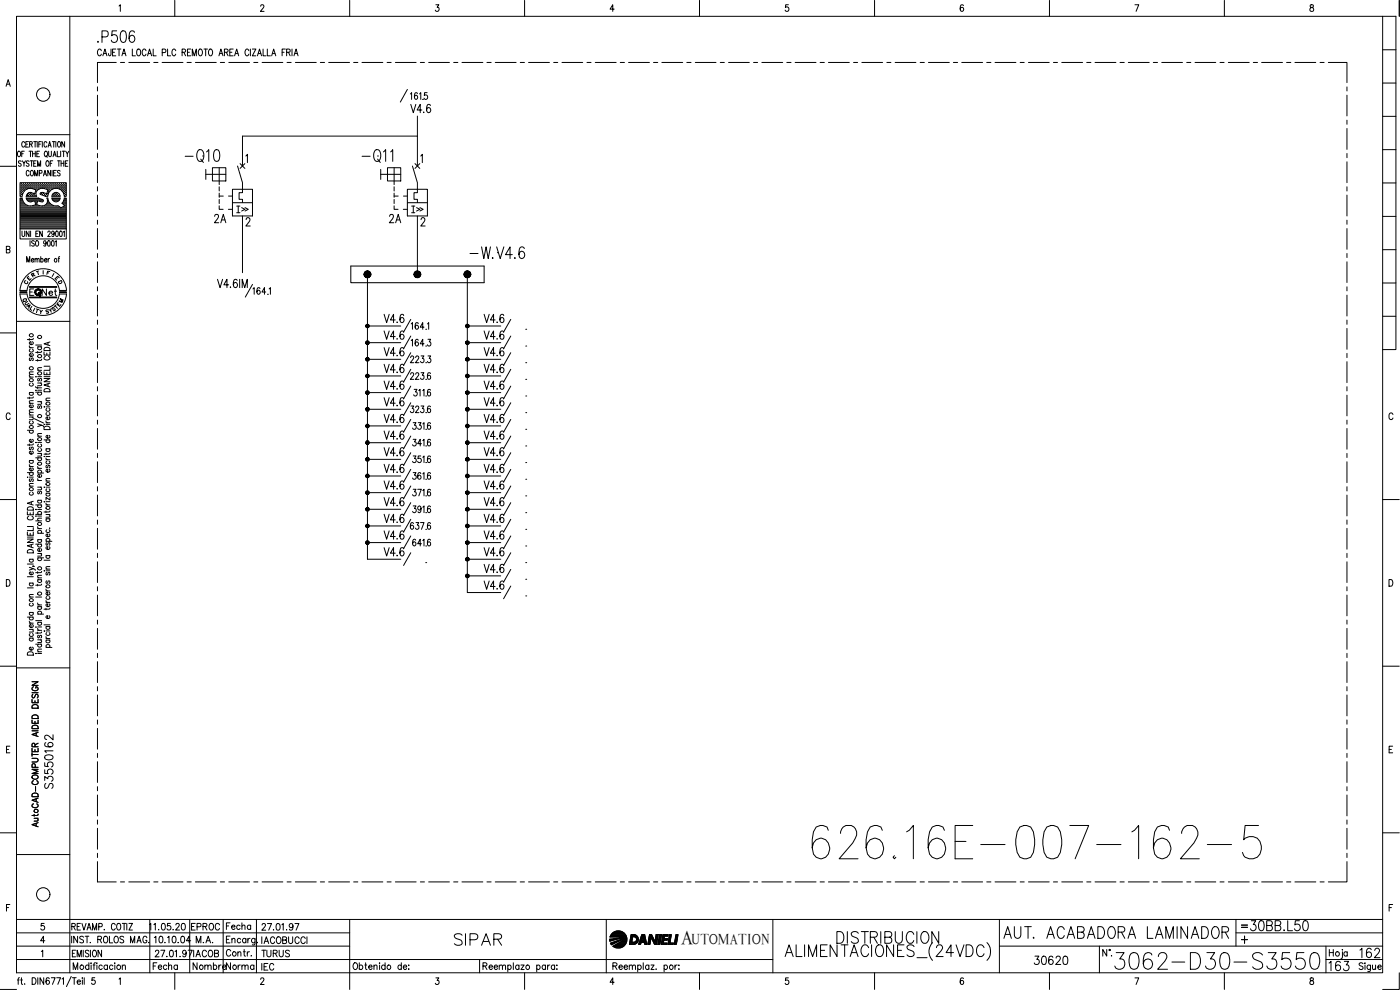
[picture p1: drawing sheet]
<svg xmlns="http://www.w3.org/2000/svg" width="420mm" height="297mm" viewBox="0 0 420 297" stroke-linecap="round" stroke-linejoin="round" font-family="sans-serif">
<defs><g id="words">
<text font-size="15" x="242.4" y="258.9">626.16E-007-162-5</text>
<text font-size="8.8" x="333.4" y="292.1">3062-D30-S3550</text>
<g font-size="7.5">
<text x="54.3" y="50.1">-Q10</text>
<text x="107.6" y="50.1">-Q11</text>
</g>
<g font-size="7.1">
<text x="27.9" y="14.1">.P506</text>
<text x="139.7" y="78.7">-W.V4.6</text>
<text x="249.8" y="284.3">DISTRIBUCION</text>
<text x="300.2" y="282.9">AUT. ACABADORA LAMINADOR</text>
</g>
<text font-size="6.6" x="135.1" y="284.7">SIPAR</text>
<g font-size="6.2">
<text x="373.9" y="280.5">30BB.L50</text>
<text x="397.6" y="292.5">163</text>
<text x="406.8" y="288.6">162</text>
</g>
<text font-size="5.9" x="204.4" y="283.4">A</text>
<g font-size="5.7">
<text x="63.1" y="68.1">2A</text>
<text x="115.7" y="68.1">2A</text>
<text x="16.9" y="237.8" transform="rotate(-90 16.9 237.8)">S3550162</text>
<text x="309" y="290.7">30620</text>
</g>
<g font-size="5.3">
<text x="11.3" y="90">Net</text>
<text x="74.8" y="89.6">164</text>
<text x="122.1" y="100.2">164</text>
<text x="122.1" y="105.1">164</text>
<text x="122.1" y="110.1">223</text>
<text x="122.1" y="115">223</text>
<text x="122.1" y="160.2">637</text>
<text x="56.8" y="292.1">Nombre</text>
<text x="66.7" y="292.1">Norma</text>
</g>
<g font-size="4.9">
<text x="122.8" y="119.9">311</text>
<text x="122.1" y="124.9">323</text>
<text x="122.8" y="149.9">371</text>
<text x="56.1" y="280.1">EPROC</text>
<text x="57.5" y="284">M.A.</text>
<text x="56.8" y="288.2">IACOB</text>
<text x="77.3" y="288.2">TURUS</text>
</g>
<text font-size="4.4" x="207.6" y="283.4">UTOMATION</text>
<g font-size="4">
<text x="12.7" y="83.6">F</text>
<text x="6" y="86.4">C</text>
<text x="8.1" y="84.3">R</text>
<text x="16.2" y="86.4">D</text>
<text x="6.3" y="92.8">U</text>
<text x="6.7" y="93.8">A</text>
<text x="14.5" y="94.5">S</text>
</g>
<text font-size="3.5" x="371.5" y="279.4">=</text>
</g></defs>
<!-- layer: XR-FG100|CART -->
<g fill="none" stroke="#000" stroke-width=".3">
<path d="M5 4.9h410v287h-410zM21 4.9v287M35.7 1.8l.4-.4v2M52.5 .1v4.8M78.2 1.9l.3-.5 .5 .1 .2 .3-1.1 1.6h1.1M104.9 .1v4.8M130.8 1.4h.9l-.5 .8a.6 .6 0 0 1 .5 .9 .6 .6 0 0 1-1.1-.1M157.4 .1v4.8M184.3 2.7h-1.2l.8-1.3v2M209.9 .1v4.8M236.6 1.4h-.8l-.1 .9a.62 .62 0 0 1 .9 0 .62 .62 0 0 1-.1 .9 .62 .62 0 0 1-.9-.2M262.5 .1v4.8"/>
<path d="M289.1 1.7l-.3-.3a1.1 1.1 0 0 0-.6 1 1.1 1.1 0 0 0 .6 1 .59 .59 0 0 0 .4-.8 .59 .59 0 0 0-1-.2v.3M315 .1v4.8M340.6 1.4h1.2l-.8 2M367.5 .1v4.8M393.3 1.5v.6a.75 .75 0 0 1 .8 .4 .75 .75 0 0 1-.2 .9 .65 .65 0 0 1-.8-.7 .65 .65 0 0 1 .9-.5l.2-.3-.1-.4zM415 4.9h3.9v100h-3.9M415 14.9h3.9M419.9 .1v4.8M1.8 25.9l.7-2 .6 2M2 25.3h.9M415 34.9h3.9M415 24.9h3.9"/>
<path d="M0 49.9h5M5 40.4h16M5.3 45.6l.3-.2a.86 .86 0 0 1 .6 .8 .86 .86 0 0 1-.6 .8l-.3-.4zM6.1 56.8h.1M6.1 56.1h.1M6.1 55.5h.1M6.1 57.4h.1M6.1 58h.1M6.1 58.7h.1M6.1 59.9h.5M6.1 59.6h.4M6.3 57.1h.2"/>
<path d="M6.3 56.4h.2M6.3 55.8h.2M6.3 55.1h.2M6.3 57.7h.2M6.3 58.3h.2M6.3 48.5a.42 .42 0 0 0-.6-.2 .42 .42 0 0 0 .1 .7l.3 .1a.43 .43 0 0 1 .1 .7 .43 .43 0 0 1-.7-.2M6.4 55.1v.1M6.4 55.7v.2M6.4 56.3v.2M6.4 57v.1M6.4 57.6v.2M6.4 58.2v.2"/>
<path d="M6.5 46.1h.5M6.6 59.4h-.6v9.3h13.9v-9.3h-.6l-.7 1.6 .8 .7M6.6 56.8h.2M6.6 56.1h.2M6.6 55.5h.2M6.6 57.4h.2M6.6 58h.1M6.7 59.4a2.48 2.48 0 0 0 3.2 2.3l.8-.3-.3-1.2-1 .3M6.7 48.2l.5 .8 .5-.8M6.7 55.4v.1M6.7 56v.2M6.7 56.7v.1"/>
<path d="M6.7 57.3v.1M6.7 57.9v.2M6.9 57.1h.2M6.9 56.4h.2M6.9 55.8h.2M6.9 55.1h.2M7 55.1v.1M7 55.7v.2M7 56.3v.2M7 57v.1M7.2 49v.9M7.2 56.8h.2"/>
<path d="M7.2 56.1h.2M7.2 55.5h.2M7.3 45.4h-.8v1.6M7.3 55.4v.1M7.3 56v.2M7.3 56.7v.1M7.4 42.9l-.3-.4a.86 .86 0 0 0-.6 .8 .86 .86 0 0 0 .6 .8l.3-.3M7.6 56.4h.1M7.6 55.8h.1M7.6 55.1h.1M7.7 55.1v.1M7.7 55.7v.2"/>
<path d="M7.7 56.3v.2M7.7 43.3h.6M7.8 59.4l4 .1M7.9 56.1h.1M7.9 55.5h.1M7.9 59.4l.6 1 1 .1M8 56.7l-.1 .1M8 55.4v.1M8 56v.2M8 59.6h3.6M8 58.7h.1M8.1 59.9h4.5"/>
<path d="M8.2 56.4h.2M8.2 55.8h.2M8.2 55.1h.2M8.2 58.3h.2M8.3 55.1v.1M8.3 55.7v.2M8.3 56.3v.2M8.3 58.2v.2M8.5 56.1h.2M8.5 55.5h.2M8.5 58.7h.2M8.6 42.5h-.9v1.6h.9"/>
<path d="M8.6 58h.1M8.6 55.4v.1M8.6 56v.2M8.6 58v.1M8.6 58.6v.1M8.7 51.5l-.2-.4a.86 .86 0 0 0-.6 .9 .86 .86 0 0 0 .6 .8l.2-.4M8.7 48.5l-.3-.3-.5 .3 .1 .4 .7 .5-.3 .5-.5-.3M8.7 45.4h.8M8.8 56.4h.2M8.8 55.8h.2M8.8 55.1h.2M8.8 58.3h.2"/>
<path d="M8.9 43.3l.7-.1v-.6l-.7-.1v1.6M8.9 55.1v.1M8.9 55.7v.2M8.9 56.3v.1M8.9 58.2v.2M9.1 48.2h.8M9.1 56.1h.2M9.1 55.5h.2M9.1 58h.2M9.1 58.7h.2M9.1 45.4v1.6M9.2 55.4v.1"/>
<path d="M9.2 56v.2M9.2 57.9v.2M9.2 58.6v.1M9.3 51.2l.1-.1a.86 .86 0 0 1 .7 .9 .86 .86 0 0 1-.7 .8 1.2 1.2 0 0 1-.1-1.6zM9.3 43.3l.4 .8M9.4 57.8l1 .3 .4-1.1-1-.4a2.46 2.46 0 0 0-3.1 2.3M9.5 57.8l-1 .1-.6 1M9.5 56.4h.2M9.5 55.8h.2M9.5 55.1h.2M9.5 58.3h.2M9.5 48.2v1.7"/>
<path d="M9.6 55.1v.1M9.6 55.7v.2M9.6 56.3v.2M9.6 58.2v.2M9.8 56.1h.1M9.8 55.5h.1M9.8 58.7h.1M9.8 46.1h.8M9.8 45.4v1.6M9.9 58.1h.1M9.9 55.4v.1M9.9 56v.2"/>
<path d="M9.9 58.6v.1M10.1 56.4h.2M10.1 55.8h.2M10.1 55.1h.2M10.1 58.3h.2M10.1 49h.5M10.1 42.5h.9M10.2 55.1v.1M10.2 55.7v.2M10.2 56.3v.2M10.2 58.2v.2M10.4 52.8v-1.7l.5 1.7 .4-1.7v1.7"/>
<path d="M10.4 56.1h.2M10.4 55.5h.2M10.4 58.7h.2M10.5 56.8h.1M10.5 55.4v.1M10.5 56v.2M10.5 56.7v.1M10.5 58.6v.1M10.5 42.5v1.6M10.5 58h.1M10.6 45.4v1.6M10.8 56.4h.1"/>
<path d="M10.8 55.8h.1M10.8 55.1h.1M10.8 55.1v.1M10.8 55.7v.2M10.8 56.3v.2M10.9 48.2h-.8v1.7h.8M10.9 57.1h.1M11 56.8h.2M11 56.1h.2M11 55.5h.2M11 46.1h.6M11.1 55.4v.1"/>
<path d="M11.1 56v.2M11.1 56.7v.1M11.2 42.5v1.6M11.3 49.9v-1.7l.4 1.7 .5-1.7v1.7M11.4 56.4h.2M11.4 55.8h.2M11.4 55.1h.2M11.5 55.1v.1M11.5 55.7v.2M11.5 56.3v.2M11.6 43.3h.5M11.7 56.1h.2"/>
<path d="M11.7 55.5h.2M11.8 55.4v.1M11.8 56v.2M11.8 59.5l1.2 .6-.2 .4h-.5M11.8 52l.8-.2-.1-.6-.7-.1v1.7M11.9 45.4h-.9v1.6h.9M12 56.4h.2M12 55.8h.2M12 55.1h.2M12.1 55.1v.1M12.1 55.7v.2M12.1 56.3v.2"/>
<path d="M12.3 57.8l-.2 .5 1.1 .4M12.3 56.1h.2M12.3 55.5h.2M12.3 58h.2M12.4 42.5h-.8v1.6M12.4 55.4v.1M12.4 56v.2M12.4 57.9v.2M12.7 56.4h.1M12.7 55.8h.1M12.7 55.1h.1M12.7 58.3h.1"/>
<path d="M12.7 42.5v1.6M12.7 55.1v.1M12.7 55.7v.2M12.7 56.3v.1M12.7 58.2v.2M13 56.1h.1M13 55.5h.1M13 58h.1M13 52.8l.5-1.7 .5 1.7M13 55.4v.1M13 56v.2M13 57.9v.2"/>
<path d="M13.1 57.8h-.8M13.1 57.8l.9 .3 .4-1.1-.9-.4a1.78 1.78 0 0 0-2 .3 1.78 1.78 0 0 0-.5 2h-3.2M13.2 52.2h.6M13.3 56.4h.2M13.3 55.8h.2M13.3 55.1h.2M13.3 58.3h.2M13.4 55.1v.1M13.4 55.7v.2M13.4 56.3v.2M13.4 58.2v.2M13.4 45.6l.3-.2a.86 .86 0 0 1 .6 .8 .86 .86 0 0 1-.6 .8l-.4-.6z"/>
<path d="M13.6 56.1h.2M13.6 55.5h.2M13.6 58.7h.2M13.7 55.4v.1M13.7 56v.2M13.7 58.6v.1M13.8 46.7l.4 .5M13.9 56.4h.2M13.9 55.8h.2M13.9 55.1h.2M13.9 58.3h.2M14 48.3l.1-.1a.86 .86 0 0 1 .7 .9 .86 .86 0 0 1-.7 .8 1.09 1.09 0 0 1-.1-1.6z"/>
<path d="M14 55.1v.1M14 55.7v.2M14 56.3v.2M14 58.2v.2M14.1 59.4h.3l.1 .8M14.1 42.9l-.3-.4a.88 .88 0 0 0-.6 .8 .88 .88 0 0 0 .6 .8l.3-.3M14.1 59.4a1.59 1.59 0 0 1-1.3 2.4M14.2 56.8h.2M14.2 56.1h.2M14.2 55.5h.2M14.2 58h.2M14.2 58.7h.1"/>
<path d="M14.3 55.4v.1M14.3 56v.2M14.3 56.7v.1M14.3 57.9v.2M14.4 57.4h.1M14.4 44.1l.5-1.6 .5 1.6M14.5 58.1a2.48 2.48 0 0 1 2.7-1.6 2.48 2.48 0 0 1 2.1 2.4h.6v-4.1h-13.9v4.1h.6M14.5 58.1l-.1 .8h-.8l-.4-.2M14.6 57.1h.1M14.6 56.4h.1M14.6 55.8h.1M14.6 55.1h.1"/>
<path d="M14.6 57.7h.1M14.6 45.4v1.4l.3 .2 .5-.2v-1.4M14.6 43.6h.6M14.6 55.1v.1M14.6 55.7v.2M14.6 56.3v.2M14.6 57v.1M14.6 57.6h.1M14.9 56.8h.1M14.9 56.1h.1M14.9 55.5h.1M14.9 55.4v.1"/>
<path d="M14.9 56v.2M14.9 56.7v.1M15.1 49h.4M15.2 51.1v1.7l-.8-1.7v1.7M15.2 56.4h.2M15.2 55.8h.2M15.2 55.1h.2M15.3 55.1v.1M15.3 55.7v.2M15.3 56.3v.2M15.5 56.1h.2M15.5 55.5h.2"/>
<path d="M15.5 58.9h2.5M15.5 59.4h2.5M15.6 56.7l-.1 .1M15.6 55.4v.1M15.6 56v.2M15.6 59.4l.1 .3M15.6 51.1v1.7M15.6 58.6a1.24 1.24 0 0 1 1.4-.9 1.24 1.24 0 0 1 1.1 1.2M15.7 58.6l-.1 .3M15.7 59.6h2.2M15.7 42.5h.9M15.8 48.2h-.7v1.7"/>
<path d="M15.8 56.4h.2M15.8 55.8h.2M15.8 55.1h.2M15.8 59.9h2M15.9 47l.5-1.6 .4 1.6M15.9 55.1v.1M15.9 55.7v.2M15.9 56.3v.2M16 58.3l-.1 .1M16.1 51.9h.5M16.1 46.5h.6M16.1 56.1h.2"/>
<path d="M16.1 55.5h.2M16.1 58.7h.2M16.1 42.5v1.6M16.2 55.4v.1M16.2 56v.2M16.2 58v.1M16.2 58.6v.1M16.3 58h.1M16.5 56.4h.1M16.5 55.8h.1M16.5 55.1h.1M16.5 58.3h.1"/>
<path d="M16.6 55.1v.1M16.6 55.7v.2M16.6 56.3v.2M16.6 58.2v.2M16.8 56.1h.1M16.8 55.5h.1M16.8 58h.1M16.8 58.7h.1M16.8 42.5v1.6M16.8 55.4v.1M16.8 56v.2M16.8 57.9v.2"/>
<path d="M16.8 58.6v.1M16.9 51.1h-.8v1.7h.8M17.1 56.4h.2M17.1 55.8h.2M17.1 55.1h.2M17.1 58.3h.2M17.2 45.4v1.6h.7M17.2 55.1v.1M17.2 55.7v.2M17.2 56.3v.2M17.2 58.2v.2M17.3 48.2h.8"/>
<path d="M17.4 56.1h.2M17.4 55.5h.2M17.4 58.7h.2M17.5 42.6l.1-.1a.86 .86 0 0 1 .6 .8 .86 .86 0 0 1-.6 .8 1.2 1.2 0 0 1-.1-1.5zM17.5 55.4v.1M17.5 56v.2M17.5 58.6v.1M17.7 48.2v1.7M17.7 56.4h.2M17.7 55.8h.2M17.7 55.1h.2M17.8 55.1v.1"/>
<path d="M17.8 55.7v.2M17.8 56.3v.2M18 51.4a.41 .41 0 0 0-.6-.2 .41 .41 0 0 0 0 .6l.4 .2a.43 .43 0 0 1 .1 .7 .43 .43 0 0 1-.7-.2M18 56.8h.2M18 56.1h.2M18 55.5h.2M18.1 59.4a1.24 1.24 0 0 1-1.1 1.2 1.24 1.24 0 0 1-1.4-.9M18.1 55.4v.1M18.1 56v.2M18.1 56.7v.1M18.2 45.4v1.6M18.3 49h.8"/>
<path d="M18.3 48.2v1.7M18.4 56.4h.1M18.4 55.8h.1M18.4 55.1h.1M18.5 57v.1M18.5 55.1v.1M18.5 55.7v.2M18.5 56.3v.2M18.7 56.8h.1M18.7 56.1h.1M18.7 55.5h.1M18.7 45.4h.8"/>
<path d="M18.8 57.4h.1M18.8 55.4v.1M18.8 56v.2M18.8 56.7v.1M18.8 57.3h.1M19 57.1h.2M19 56.4h.2M19 55.8h.2M19 55.1h.2M19 57.7h.2M19.1 45.4v1.6M19.1 55.1v.1"/>
<path d="M19.1 55.7v.2M19.1 56.3v.2M19.1 57v.1M19.1 57.6v.2M19.1 48.2v1.7M19.3 56.8h.2M19.3 56.1h.2M19.3 55.5h.2M19.3 57.4h.2M19.3 58h.2M19.3 59.9h.5M19.4 42.5v1.6l-.9-1.6v1.6"/>
<path d="M19.4 58.6l.1 .1M19.4 55.4v.1M19.4 56v.2M19.4 56.7v.1M19.4 57.3v.1M19.4 57.9v.2M19.4 59.6h.4M19.6 49h.5M19.6 57.1h.2M19.6 56.4h.2M19.6 55.8h.2M19.6 55.1h.2"/>
<path d="M19.6 57.7h.2M19.6 58.3h.2M19.7 45.4l.5 .7 .5-.7M19.7 55.1v.1M19.7 55.7v.2M19.7 56.3v.2M19.7 57v.1M19.7 57.6v.2M19.7 58.2v.2M20.2 46.1v.9M20.4 48.2h-.8v1.7h.8M415 54.9h3.9"/>
<path d="M415 44.9h3.9M1.9 74.9l1-.2v-.7l-1-.1v2l1-.1 .1-.5-.4-.4M6 68.7v3h13.9v-3M6.1 64.3h13.7M6.1 64h13.7M6.1 63.7h13.7M6.1 63.4h13.7M6.1 63.1h13.7M6.1 62.8h13.7M6.1 62.4h12.1M6.1 62.1h11.7M6.1 61.8h2.3"/>
<path d="M6.1 61.5h1.6M6.1 61.2h1.2M6.1 60.9h.9M6.1 60.6h.8M6.1 60.2h.6M6.1 64.7h13.7M6.1 65h13.7M6.1 65.3h13.7M6.1 65.6h13.7M6.1 65.9h13.7M6.1 66.2h13.7M6.1 66.6h13.7"/>
<path d="M6.1 66.9h13.7M6.1 67.2h13.7M6.1 67.5h13.7M6.1 67.8h13.7M6.1 68.1h13.7M6.1 68.5h13.7M6.6 69.3v1.4l.3 .3 .5-.3v-1.4M8 78.6v-1.6l.5 1.6 .4-1.6v1.6M8.4 60.2h1.7M8.7 69.3v1.7l-.8-1.7v1.7M9 72.2v1.7M9.2 69.3v1.7"/>
<path d="M9.4 78h.7l-.1-.4a.5 .5 0 0 0-.6 .5 .5 .5 0 0 0 .6 .5l.1-.2M9.8 61.8h2.1M10.3 72.5a.41 .41 0 0 0-.7-.2 .41 .41 0 0 0 .1 .6l.5 .2 .1 .5-.3 .3-.5-.3M10.5 77.9l.3-.4 .2 .1 .1 1M10.5 77.5v1.1M10.5 60.2h.7M10.6 60.6h.5M10.7 60.9h.3M10.7 61.5h.3M10.8 70.1h.5M10.8 61.2h.2M10.9 72.3l.1-.1a.86 .86 0 0 1 .6 .8 .86 .86 0 0 1-.6 .9 1.2 1.2 0 0 1-.1-1.6z"/>
<path d="M11.1 77.9l.3-.4 .3 .1 .1 1M11.6 69.3h-.8v1.7h.8M11.6 60.2h1.4M11.8 61.6l1 .2M12.2 77.8l.2-.2a.46 .46 0 0 1 .6 .5 .46 .46 0 0 1-.8 .3M12.2 60.5l-.9-.3-.3 1.2 .8 .3M12.2 77v1.6M12.7 69.3v1.7l-.8-1.7v1.7M13.3 61.8h2.8M13.4 78h.7l-.1-.4a.5 .5 0 0 0-.6 .5 .5 .5 0 0 0 .6 .5l.1-.2M13.8 61.5h1.6M13.8 72.8l-.1 .3a.45 .45 0 0 1-.6-.4 .45 .45 0 0 1 .6-.4l.1 .5-.1 1-.6-.2"/>
<path d="M14.1 61.2h.9M14.2 60.9h.5M14.4 69.7l.2-.4 .5 .3-.8 1.4h.8M14.4 60.6h.2M14.4 60.2h.1M14.4 72.3l.2-.1a.96 .96 0 0 1 0 1.7l-.3-.3zM14.4 77.5v1.1M14.5 60.2l.2 .4a2.51 2.51 0 0 0 2.7 1.1l.9 .7M14.9 77.5l-.3 .1-.2 .4M15.6 72.3l.2-.1a.96 .96 0 0 1 0 1.7l-.4-.8zM16.1 60.2h1.4M16.3 69.9l-.2 .4a.42 .42 0 0 1-.6-.5 .42 .42 0 0 1 .7-.2v1.1l-.3 .3-.4-.3"/>
<path d="M16.6 72.5l.3-.3v1.7M16.8 69.4l.2-.1a.96 .96 0 0 1 0 1.7l-.3-.3zM17.4 77.5h.5M17.9 77l-.2 .1-.1 1.5M18 69.4l.2-.1a.96 .96 0 0 1 0 1.7l-.3-.3zM18.4 62.4h1.4M18.9 60.9h.9M18.9 62.1h.9M18.9 61.2h.9M19 69.6l.3-.3v1.7M19 60.6h.8M19.2 61.5h.6"/>
<path d="M19.2 60.2h.6M19.3 61.8l-1.1 .6M19.5 61.8h.3M415 74.9h3.9M415 64.9h3.9M0 99.9h5M5 96.4h16M6 88.2h2.1M6 88.2a7 7 0 0 0 7 6.4 7 7 0 0 0 7-6.4M6 87.1a7 7 0 0 1 7-6.5 7 7 0 0 1 7 6.5M8.1 88.2a4.9 4.9 0 0 0 4.9 4.3 4.9 4.9 0 0 0 4.8-4.3M8.1 87.1a4.9 4.9 0 0 1 4.9-4.4 4.9 4.9 0 0 1 4.8 4.4"/>
<path d="M8.9 89.1h8.1M8.9 89.4h8.1M8.9 86.2h8.1M8.9 86h8.1M9 89.2h7.9M9 86.1h7.9M10.2 86.7h-1.3v1.9M10.9 92.7l.7 .2M11.9 93l.4 .5 .4-.4M12.3 93.5l-.1 .6M17.8 88.2h2.1M415 94.9h3.9"/>
<path d="M415 84.9h3.9M8.8 103.7l.1 .4 .4 .2M8.8 101.6v.5M8.8 119.2v.5M8.8 117.8h1.2M8.8 113.1h1.2M8.8 104.3h1.2M9.1 117.8a.49 .49 0 0 0-.1 .7 .49 .49 0 0 0 .8 0 .49 .49 0 0 0-.1-.7M9.1 115a.51 .51 0 0 0-.1 .7 .51 .51 0 0 0 .8 0 .51 .51 0 0 0-.1-.7M9.1 107.4l-.3 .3 .1 .4h.3l.3-.6 .2-.1 .3 .3-.3 .5M9.1 104.8a.51 .51 0 0 0-.1 .7 .51 .51 0 0 0 .8 0 .51 .51 0 0 0-.1-.7M9.7 106.1a.51 .51 0 0 1 .1 .7 .51 .51 0 0 1-.7 .1 .51 .51 0 0 1-.1-.7l.3-.1v.9"/>
<path d="M9.7 102.5a.5 .5 0 0 1 .1 .8 .5 .5 0 0 1-.7 0 .5 .5 0 0 1 0-.8h.2v.9M10 119.1l-.1 .3h-1.7M10 112.3l-1.1 .1-.1 .4 .3 .3M10 111.6h-1.1l-.1 .4 .3 .3M10 101.5l-.3 .4h-1.5M10.7 117.1h.2zM10.7 116l.3 .4h1.5M10.7 113h.2zM10.7 117.7h1.8M10.7 103.5h1.8M11.3 105.4v.5M11.3 107.9v.5"/>
<path d="M11.3 116.1v.5M11.3 113h1.2M11.3 117.1h1.2M11.3 114.9h1.2M11.3 111.1h1.2M11.3 104h1.2M11.6 117.7a.51 .51 0 0 0-.1 .7 .51 .51 0 0 0 .8 0 .51 .51 0 0 0-.1-.7M11.6 113.5l-.3 .3 .1 .4h.3l.3-.6 .2-.1 .3 .3-.3 .5M11.6 104a.51 .51 0 0 0-.1 .8 .51 .51 0 0 0 .8 0 .51 .51 0 0 0-.1-.8M12.1 114.9l.4 .4-.1 .3-1.1 .1M12.5 110.3l-1.1 .1-.1 .4 .3 .3M12.5 107.8l-.4 .3h-1.4"/>
<path d="M12.5 105.4l-.4 .3h-1.4M13.2 113.6h1.8l-1.8 .9h1.8M13.2 111.5v.9h1.8v-.9M13.2 105.6v.9h1.8v-.9M13.2 113h1.8M13.2 109.9h1.8M13.3 116.9a.96 .96 0 0 1 1.1-.3 .96 .96 0 0 1 .6 .9h-1.8zM13.3 104.5a.96 .96 0 0 1 1.1-.3 .96 .96 0 0 1 .6 1h-1.8zM13.6 107a.54 .54 0 0 0-.4 .6 .54 .54 0 0 0 .7 .4h.4a.54 .54 0 0 0 .7-.4 .54 .54 0 0 0-.4-.6M14.1 105.9v.6M14.1 111.9v.5M14.4 102.8v.7"/>
<path d="M14.4 115.2v.7M15 119.5h-1.1l-.1 .4 .3 .3M15 115l-1.8 .5 1.8 .6M15 110.3v.8h-1.8M15 102.6l-1.8 .6 1.8 .5M3 124.4a.61 .61 0 0 0-.7-.5 .61 .61 0 0 0-.4 .8v.4a.61 .61 0 0 0 .4 .8 .61 .61 0 0 0 .7-.5M8.2 129.1h1.8M8.8 139.4l.1 .4 .4 .2M8.8 140h1.2M8.8 138.2h1.2M8.8 133.2v.5M8.8 125.1h1.2"/>
<path d="M8.8 124.5h1.2M8.8 121h1.2M9.1 138.2a.49 .49 0 0 0-.1 .7 .49 .49 0 0 0 .8 0 .49 .49 0 0 0-.1-.7M9.1 134.1l-.3 .3 .1 .5h.3l.3-.7 .2-.1 .3 .3-.3 .5M9.1 129.1a.51 .51 0 0 0-.1 .7 .51 .51 0 0 0 .8 0 .51 .51 0 0 0-.1-.7M9.1 126.4a.51 .51 0 0 0-.1 .7 .51 .51 0 0 0 .8 0 .51 .51 0 0 0-.1-.7M9.7 125.1l.3 .4-.1 .3-1.1 .1M9.7 135.4a.5 .5 0 0 1 .1 .7 .5 .5 0 0 1-.7 0 .5 .5 0 0 1 0-.7h.2v.9M9.7 131.8a.5 .5 0 0 1 .1 .8 .5 .5 0 0 1-.7 0 .5 .5 0 0 1 0-.8h.2v.9M9.7 121.5a.51 .51 0 0 1 0 .7 .51 .51 0 0 1-.7 0 .51 .51 0 0 1 0-.7h.3v.8M10 133.1l-.3 .4h-1.5M10 123.7l-1.1 .1-.1 .3 .3 .4"/>
<path d="M10 122.9l-1.1 .1-.1 .3 .3 .4M10 120.2l-1.1 .1-.1 .4 .3 .3M10.3 125.6l2.8 1.3M10.7 132.7h.2zM10.7 137.4h1.8M11.3 140l.1 .3 .4 .2M11.3 127.2l1.2 .4-1.2 .4M11.3 136h1.2M11.3 132.7h1.2M11.3 130.9h1.2M11.3 120.5h1.2M11.6 137.4a.49 .49 0 0 0-.1 .7 .49 .49 0 0 0 .7 0 .49 .49 0 0 0 0-.7"/>
<path d="M11.6 134.6a.51 .51 0 0 0-.1 .7 .51 .51 0 0 0 .8 0 .51 .51 0 0 0-.1-.7M11.6 133.3a.51 .51 0 0 0-.1 .7 .51 .51 0 0 0 .8 0 .51 .51 0 0 0-.1-.7M11.6 121.7l-.3 .3 .1 .5h.3l.3-.7 .2-.1 .3 .3-.3 .5M12.1 136l.4 .4-.1 .4h-1.1M12.1 120.5l.4 .4-.1 .3-1.1 .1M12.5 130.1h-1.1l-.1 .4 .3 .4M12.5 127.6l.5 .2 .1 .3M13.2 137h.2zM13.2 127.3h.2zM13.2 122.1h.2zM13.2 132h1.8M13.3 128.2a.96 .96 0 0 1 1.1-.3 .96 .96 0 0 1 .6 1h-1.8z"/>
<path d="M13.8 137.4l.1 .3 .4 .3M13.8 126.3l.1 .3 .4 .3M13.8 136v.5M13.8 138h1.2M13.8 137h1.2M13.8 134.6h1.2M13.8 127.3h1.2M13.8 126.9h1.2M13.8 122.1h1.2M13.8 120.2h1.2M14.1 139.6l-.3 .3 .3 .5 .4-.7h.4l.1 .4-.3 .3M14.1 138.4l-.2 .1a.52 .52 0 0 0 .5 .7 .52 .52 0 0 0 .3-.8"/>
<path d="M14.1 134.6l-.2 .2a.52 .52 0 0 0 .5 .7 .52 .52 0 0 0 .3-.9M14.1 132l-.2 .1a.52 .52 0 0 0 .5 .7 .52 .52 0 0 0 .3-.8M14.1 123.8l-.2 .1a.52 .52 0 0 0 .5 .8 .52 .52 0 0 0 .3-.9M14.1 122.5a.49 .49 0 0 0-.1 .7 .49 .49 0 0 0 .7 0 .49 .49 0 0 0 0-.7M14.7 130.6l.2 .2a.52 .52 0 0 1-.5 .7 .52 .52 0 0 1-.4-.8l.3-.1v.9M14.7 125.1l.2 .1a.52 .52 0 0 1-.5 .7 .52 .52 0 0 1-.4-.7l.3-.1v.8M15 135.9l-.4 .4h-1.4M418 124.4a.61 .61 0 0 0-.7-.5 .61 .61 0 0 0-.4 .8v.4a.61 .61 0 0 0 .4 .8 .61 .61 0 0 0 .7-.5M0 149.9h5M8.2 159.6v1h1.8v-1M8.2 153.5v1h1.8v-1M8.2 143.2h.2z"/>
<path d="M8.2 158h1.8M8.2 141.8h1.8M8.3 152.3a.96 .96 0 0 1 1.1-.2 .96 .96 0 0 1 .6 1h-1.8zM8.6 154.9a.56 .56 0 0 0-.4 .7 .56 .56 0 0 0 .7 .4h.4a.56 .56 0 0 0 .7-.4 .56 .56 0 0 0-.4-.7M8.8 145.9h1.2M8.8 143.2h1.2M9.1 147.7a.51 .51 0 0 0-.1 .7 .51 .51 0 0 0 .8 0 .51 .51 0 0 0-.1-.7M9.1 143.7l-.3 .3 .1 .4h.3l.3-.7h.2l.3 .3-.3 .5M9.1 141.8a.49 .49 0 0 0-.1 .7 .49 .49 0 0 0 .8 0 .49 .49 0 0 0-.1-.7M9.1 153.9v.6M9.4 150.6v.7M9.7 140.4a.5 .5 0 0 1 .1 .7 .5 .5 0 0 1-.7 0 .5 .5 0 0 1 0-.7h.2v.9"/>
<path d="M10 158.3v.9h-1.8M10 150.4l-1.8 .6 1.8 .5M10 145.1h-1.1l-.1 .4 .3 .4M10.7 154.8h.2zM10.7 152.9h.2zM10.7 151.5h1.8M10.7 156.3h1.8M10.7 154.3h1.8M11.3 158l.1 .4 .4 .2M11.3 143.6l.1 .4 .4 .2M11.3 146.2h1.2M11.3 158.6h1.2"/>
<path d="M11.3 154.8h1.2M11.3 152.9h1.2M11.3 150.1h1.2M11.3 144.2h1.2M11.3 141.9h1.8M11.3 140.5h1.2M11.6 154.3a.51 .51 0 0 1-.1-.7 .51 .51 0 0 1 .8 0 .51 .51 0 0 1-.1 .7M11.6 151.5l-.2 .1a.52 .52 0 0 0 .5 .8 .52 .52 0 0 0 .3-.9M11.6 150.1a.49 .49 0 0 0-.1 .7 .49 .49 0 0 0 .7 0 .49 .49 0 0 0 0-.7M11.6 147.4l-.3 .3 .3 .5 .4-.7h.4l.1 .4-.3 .3M11.6 141.9a.51 .51 0 0 1-.1-.7 .51 .51 0 0 1 .8 0 .51 .51 0 0 1-.1 .7M12.1 146.2l.4 .3-.1 .4-1.1 .1"/>
<path d="M12.2 142.4a.5 .5 0 0 1 .1 .7 .5 .5 0 0 1-.7 0 .5 .5 0 0 1 0-.7h.2v.8M12.5 155.5l-1.1 .1-.1 .3 .3 .4M13.2 150.5h.2zM13.2 146.2h.2zM13.8 150.9l.1 .4 .4 .2M13.8 153.3v.5M13.8 155.6h1.2M13.8 154.4h1.2M13.8 151.5h1.2M13.8 150.5h1.2M13.8 148h1.2M13.8 146.2h1.2"/>
<path d="M13.8 144.3h1.2M14.1 158.9l-.2 .2a.51 .51 0 0 0 .6 .7 .51 .51 0 0 0 .2-.9M14.1 155.6l-.2 .2a.51 .51 0 0 0 .6 .7 .51 .51 0 0 0 .2-.9M14.1 148a.49 .49 0 0 0-.1 .7 .49 .49 0 0 0 .7 0 .49 .49 0 0 0 0-.7M14.1 146.7l-.2 .1a.52 .52 0 0 0 .5 .7 .52 .52 0 0 0 .3-.8M14.6 154.4l.4 .4-.1 .3-1.1 .1M14.7 140.8l.2 .2a.52 .52 0 0 1-.5 .7 .52 .52 0 0 1-.4-.8l.3-.1v.9M14.9 158.4l-.1 .1M15 153.3l-.4 .3h-1.4M15 149.3v.7l-1.2-.7v.7M15 143.6h-1.1l-.1 .4 .3 .3M415 149.9h4.9"/>
<path d="M1.9 173.9a1 1 0 0 1 1.1 1 1 1 0 0 1-1.1 1zM8.2 161.7h1.8l-1.8 1.1h1.8M8.2 176.4h1.8M8.2 173h1.8M8.2 169.2h1.8M8.2 161.1h1.8M8.3 165.2a.96 .96 0 0 1 1.1-.3 .96 .96 0 0 1 .6 1h-1.8zM8.8 170.2l1.2 .4-1.2 .5M8.8 179.1h1.2M8.8 174.9h1.2M8.8 167.8h1.2M9.1 174.9a.49 .49 0 0 0-.1 .8 .49 .49 0 0 0 .8 0 .49 .49 0 0 0-.1-.8"/>
<path d="M9.1 167.8a.51 .51 0 0 0-.1 .7 .51 .51 0 0 0 .8 0 .51 .51 0 0 0-.1-.7M9.1 160v.6M9.4 163.4v.8M9.7 171.6l.2 .1a.53 .53 0 0 1-.5 .8 .53 .53 0 0 1-.4-.9h.3v.9M9.9 169.8v.2v-.2l.4 .2M10 178.4h-1.1l-.1 .4 .3 .3M10 170.6l.5 .2 .1 .3M10 163.2l-1.8 .6 1.8 .6M10.7 179.1h1.8M10.7 163.3h1.8M11.3 171.5v.5M11.3 175.3v.5"/>
<path d="M11.3 173.9h1.2M11.3 173.4h1.2M11.3 167.4h1.8M11.3 166.1h1.2M11.3 161.9h1.2M11.3 160h1.8M11.6 173.9l-.2 .2a.52 .52 0 0 0 .5 .7 .52 .52 0 0 0 .3-.9M11.6 167.4a.49 .49 0 0 0-.1 .7 .49 .49 0 0 0 .7 0 .49 .49 0 0 0 0-.7M11.6 163.3a.51 .51 0 0 0-.1 .7 .51 .51 0 0 0 .8 0 .51 .51 0 0 0-.1-.7M11.6 161.9a.49 .49 0 0 0-.1 .7 .49 .49 0 0 0 .7 0 .49 .49 0 0 0 0-.7M11.6 160a.51 .51 0 0 1-.1-.7 .51 .51 0 0 1 .8 0 .51 .51 0 0 1-.1 .7M12.1 166.1l.4 .3-.1 .4-1.1 .1"/>
<path d="M12.2 164.6a.5 .5 0 0 1 .1 .7 .5 .5 0 0 1-.7 0 .5 .5 0 0 1 0-.7h.2v.9M12.5 175.2l-.4 .4h-1.4M12.5 172.6l-1.1 .1-.1 .3 .3 .4M12.5 171.4l-.4 .4h-1.4M13.2 171.3h.2zM13.2 168.1h1.8M13.8 176.7l.1 .4 .4 .2M13.8 177.3h1.2M13.8 171.3h1.2M13.8 170.8h1.2M13.8 166.7h1.2M13.8 162.4h1.8"/>
<path d="M14.1 179a.49 .49 0 0 0-.1 .7 .49 .49 0 0 0 .7 0 .49 .49 0 0 0 0-.7M14.1 174.3l-.3 .3 .1 .4h.3l.3-.6 .2-.1 .3 .3-.3 .4M14.1 171.7l-.3 .3 .1 .5h.3l.3-.7 .2-.1 .3 .3-.3 .5M14.1 166.7l-.2 .1a.52 .52 0 0 0 .5 .8 .52 .52 0 0 0 .3-.9M14.1 162.8l-.3 .3 .3 .5 .4-.7h.4l.1 .4-.3 .3M14.1 162.4a.49 .49 0 0 1-.1-.7 .49 .49 0 0 1 .7 0 .49 .49 0 0 1 0 .7M14.7 177.7a.5 .5 0 0 1 .1 .7 .5 .5 0 0 1-.7 .1 .5 .5 0 0 1-.1-.7l.3-.1v.8M14.7 164l.2 .2a.53 .53 0 0 1-.5 .7 .53 .53 0 0 1-.4-.8l.3-.1v.9M14.7 160.2l.2 .1a.52 .52 0 0 1-.5 .8 .52 .52 0 0 1-.4-.8l.3-.1v.9M15 170l-1.1 .1-.1 .3 .3 .4M416.9 173.9a1.01 1.01 0 0 1 1.1 1 1.01 1.01 0 0 1-1.1 1zM0 199.9h5"/>
<path d="M8.2 185.2h1.8M8.3 195.9a.96 .96 0 0 1 1.1-.3 .96 .96 0 0 1 .6 1h-1.8zM8.8 186.4l.1 .3 .4 .3M8.8 191.5h1.2M8.8 188.8h1.2M8.8 187h1.2M8.8 183.8h1.2M9.1 191.5a.51 .51 0 0 0-.1 .7 .51 .51 0 0 0 .8 0 .51 .51 0 0 0-.1-.7M9.1 190.1a.49 .49 0 0 0-.1 .7 .49 .49 0 0 0 .8 0 .49 .49 0 0 0-.1-.7M9.1 185.2a.49 .49 0 0 0-.1 .7 .49 .49 0 0 0 .8 0 .49 .49 0 0 0-.1-.7M9.1 183.8a.51 .51 0 0 0-.1 .7 .51 .51 0 0 0 .8 0 .51 .51 0 0 0-.1-.7M9.1 181l-.2 .1a.52 .52 0 0 0 .5 .8 .52 .52 0 0 0 .3-.9"/>
<path d="M9.7 188.8l.3 .4-.1 .4h-1.1M9.7 194.2a.5 .5 0 0 1 .1 .7 .5 .5 0 0 1-.7 0 .5 .5 0 0 1 0-.7h.2v.9M9.7 187.4a.5 .5 0 0 1 .1 .7 .5 .5 0 0 1-.7 0 .5 .5 0 0 1 0-.7h.2v.9M10.7 196.1h.2zM10.7 188.1h.2zM10.7 193.3h1.8M10.7 186.2h1.8M11.3 188.5l.1 .4 .4 .2M11.3 180.9l.1 .4 .4 .2M11.3 189.6v.5M11.3 196.1h1.2M11.3 195.6h1.2"/>
<path d="M11.3 192h1.2M11.3 189.1h1.2M11.3 188.1h1.2M11.3 186.7h1.2M11.3 184.3h1.8M11.3 182h1.2M11.3 181.5h1.2M11.6 193.3a.51 .51 0 0 0-.1 .7 .51 .51 0 0 0 .8 0 .51 .51 0 0 0-.1-.7M11.6 190.6l-.3 .3 .3 .5 .4-.7h.4l.1 .4-.3 .3M11.6 186.7a.51 .51 0 0 0-.1 .8 .51 .51 0 0 0 .8 0 .51 .51 0 0 0-.1-.8M11.6 184.3a.51 .51 0 0 1-.1-.8 .51 .51 0 0 1 .8 0 .51 .51 0 0 1-.1 .8M11.6 182l-.2 .1a.52 .52 0 0 0 .5 .8 .52 .52 0 0 0 .3-.9"/>
<path d="M12.1 192l.4 .3-.1 .4-1.1 .1M12.5 194.8h-1.1l-.1 .4 .3 .4M12.5 189.6l-.4 .3h-1.4M13.2 189.3h.2zM13.2 187.5h1.8M13.8 191l.1 .4 .4 .2M13.8 180.2l.1 .3 .4 .2M13.8 194.3h1.8M13.8 192.1h1.2M13.8 191.6h1.2M13.8 189.3h1.2M13.8 188h1.2"/>
<path d="M13.8 182.5v.5M13.8 180.7h1.2M14.1 194.3a.49 .49 0 0 1-.1-.8 .49 .49 0 0 1 .7 0 .49 .49 0 0 1 0 .8M14.1 192.1l-.2 .1a.52 .52 0 0 0 .5 .7 .52 .52 0 0 0 .3-.8M14.1 189.8l-.2 .1a.52 .52 0 0 0 .5 .8 .52 .52 0 0 0 .3-.9M14.1 188l-.2 .1a.52 .52 0 0 0 .5 .7 .52 .52 0 0 0 .3-.8M14.7 184.7a.5 .5 0 0 1 .1 .7 .5 .5 0 0 1-.7 .1 .5 .5 0 0 1-.1-.7l.3-.1v.9M14.7 181.2l.2 .1a.53 .53 0 0 1-.5 .7 .53 .53 0 0 1-.4-.8h.3v.8M15 182.4l-.4 .4h-1.4M415 199.9h4.9M5 200.4h16M9.6 216.1v.9h1.8v-.9"/>
<path d="M9.6 209.9v.9h1.8v-.9M9.6 204.5h1.8l-1.8 1.1h1.8M9.6 219.3h1.8M9.6 207.8h1.8M9.7 217.9a.99 .99 0 0 1 1.1-.3 .99 .99 0 0 1 .6 1h-1.8zM9.7 214.8a.99 .99 0 0 1 1.2-.3 .99 .99 0 0 1 .5 1.1h-1.8zM9.7 211.7a.99 .99 0 0 1 1.2-.3 .99 .99 0 0 1 .5 1.1h-1.8zM9.9 208.3l-.3 .4 .3 .7 .4-.2 .6-.9h.3l.2 .4-.2 .7M10.1 206.1a.61 .61 0 0 0-.5 .7 .61 .61 0 0 0 .7 .4h.5a.6 .6 0 0 0 .6-.5 .6 .6 0 0 0-.6-.6v.4M10.5 210.3v.5M10.5 216.4v.6M11.4 219.7l-1.8 .7 1.8 .6"/>
<path d="M1.9 224.9h.7M3 223.9h-1.1v2h1.1M9.6 227.5h1.3l.5 .5-.2 .5-1.6 .1M9.6 224.5v1h1.8M9.6 226.4h1.8M9.6 225.8v1.1M9.7 238.2a.99 .99 0 0 1 1.2-.2 .99 .99 0 0 1 .5 1h-1.8zM9.7 232.9a.89 .89 0 0 1 1.1-.4 .89 .89 0 0 1 .5 1 .9 .9 0 0 1-1 .3 .9 .9 0 0 1-.6-.9zM10.1 234.3a.59 .59 0 0 0-.5 .7 .59 .59 0 0 0 .7 .4h.5a.59 .59 0 0 0 .6-.4 .59 .59 0 0 0-.4-.7M10.5 224.1l-.1-1-.6-.1-.2 1.1h1.8M10.6 230.2l-.1-.9-.7-.1-.2 1h1.8M10.8 239.7v.8"/>
<path d="M11.4 239.5l-1.8 .6 1.8 .6M11.4 230.8h-1.8l1.8 .7-1.8 .6h1.8M416.9 224.9h.7M418 223.9h-1.1v2h1.1M0 249.9h5M5 256.4h16M10.1 241.2a.59 .59 0 0 0-.5 .7 .59 .59 0 0 0 .7 .4h.5a.59 .59 0 0 0 .6-.4 .59 .59 0 0 0-.4-.7M10.2 245.5h1.2M10.2 244.3v.6M10.8 247v.8M11.1 245.5l.3 .4-.1 .4-1.1 .1M11.4 246.8l-1.8 .6 1.8 .7"/>
<path d="M11.4 244.2l-.3 .5h-1.5M415 249.9h4.9M1.9 272.3h.7M3 271.4h-1.1v2M5 275.9h410M5 279.9h99.9M45 275.9v16M56.9 275.9v16M67 275.9v16M77 275.9v16M104.9 275.9v21M181.9 275.9v16"/>
<path d="M183.9 279.9h3.3M184 279.8h3.1M184.2 279.6h2.7M184.5 279.5h2.1M184.9 279.4h1.3M231.9 275.9v16M299.9 275.9v16M370.9 279.9h44.1M416.9 272.3h.7M418 271.4h-1.1v2M0 296.9h5M5 283.9h99.9"/>
<path d="M5 287.9h226.9M5.2 294h.6M5.8 293.4l-.3 .3v1.6M6.2 294h.5M6.4 293.4v1.6l.4 .3M7.4 295.2l.1 .1M9.7 293.4a1.01 1.01 0 0 1 1.1 1 1.01 1.01 0 0 1-1.1 .9zM11.3 293.4v1.9M13.1 293.4v1.9l-1.1-1.9v1.9M14.8 293.7l-.5-.3a1.17 1.17 0 0 0 .1 1.9 .56 .56 0 0 0 .5-.5 .56 .56 0 0 0-.5-.6 .56 .56 0 0 0-.6 .5M15.4 293.4h1.2l-.9 1.9M17 293.4h1.2l-.8 1.9"/>
<path d="M18.6 293.7l.4-.3v1.9M21.4 293l-1.5 3M21.7 293.4h1.2M22.3 293.4v1.9M23.2 294.6h.9v-.4a.57 .57 0 0 0-.8 .1 .57 .57 0 0 0 0 .8 .57 .57 0 0 0 .8-.1M24.7 293.4v.1zM24.7 294v1.3M25.3 293.4v1.9M28.4 293.4h-.8v.8a.63 .63 0 0 1 .9 0 .63 .63 0 0 1-.1 .9 .63 .63 0 0 1-.9-.1M35.7 293.8l.4-.4v2M52.5 291.9v5M78.2 293.9l.3-.5 .5 .1 .2 .3-1.1 1.6h1.1"/>
<path d="M130.8 293.4h.9l-.5 .8a.6 .6 0 0 1 .5 .9 .6 .6 0 0 1-1.1-.1M143.9 287.9v4M157.4 291.9v5M183 281.9h1.8M183 282.1h1.3M183 282.2h.8M183 281.8l3.1-.3-3.1 .9zM183 282.3h.3M183 281.8h2.3M183 281.1h4.7M183.1 281h4.9M183.2 280.9h4.7"/>
<path d="M183.2 283l.3 .5 3.1-1.5-.2-.2-3.2 1.2M183.2 280.7h4.7M183.2 283h1.3M183.3 283.2h.9M183.3 280.6h4.5M183.3 283.3h.6M183.4 280.4h4.3M183.4 283.4h.2M183.5 280.3h4.1M183.5 282.9h1.3M183.6 280.2h3.9M183.6 280.2a2.57 2.57 0 0 1 4.4 .8l-2 .3-.2-.2h-2.8z"/>
<path d="M183.7 280.1h3.7M183.9 282.7h1.1M184 284h3.1M184.1 281.7h1.7M184.1 283.8h3.2M184.1 284.1h2.8M184.3 282.6h1M184.3 283.7h3.1M184.3 294.7h-1.2l.8-1.3v2M184.4 284.2h2.3M184.5 283.5h3M184.6 282.5h1"/>
<path d="M184.7 284.4h1.7M184.8 283.4h2.9M185 282.3h.9M185 283.3h2.7M185 281.5h1.1M185.3 283.2h2.5M185.4 282.2h.8M185.5 283h2.4M185.7 282.9h2.3M185.8 282.1h.6M185.9 281.2h.7M186 282.7h2"/>
<path d="M186.1 281.9h.4M186.2 282.6h1.8M186.2 281.6l1.2-.2-1 .4zM186.3 281.7h.4M186.4 282.5h1.7M186.5 281.5h.6M186.6 282.3h1.5M186.7 282.1h1.4M186.9 281.9h1.2M186.9 282.2h1.2M186.9 281.2h.4M186.9 281.4h.3"/>
<path d="M187.1 281.8h1M187.4 281.7h.7M187.6 281.4h.5M187.7 281.5h.4M188.1 281.2a2.64 2.64 0 0 1-1.1 2.9 2.64 2.64 0 0 1-3.1-.2l3-1.7-.3-.2M188.1 281.2l-1.5 .8M188.9 283.2h2M188.9 283.3h1.8M189 282.9h2.3M189 283h2.1M189 282.6h.6M189 282.7h2.3"/>
<path d="M189.1 282.3h.6M189.1 282.5h.6M189.1 282.1h.6M189.1 282.2h.6M189.1 281.9h.6M189.1 281.8h.6M189.2 281.7h.6M189.2 281.5h.6M189.2 281.4h.6M189.3 281.2h.6M189.3 281.1h1.1M189.3 281h2"/>
<path d="M189.3 280.9h1.9M189.4 280.7h1.7M189.4 280.6h1.5M189.4 280.4h1.2M189.9 281.1l-.3 1.6h.8M190.4 280.4h-1l-.5 3h1.5M190.4 280.4a1.5 1.5 0 0 1 1.2 1.5 1.5 1.5 0 0 1-1.2 1.4M190.6 282.6h.8M190.7 281.2h.8M190.8 282.5h.7M190.8 281.4h.7M190.9 282.3h.7"/>
<path d="M191 281.5h.6M191 282.2h.6M191 281.8h.6M191 281.7h.6M191 282.1h.6M191.1 281.9h.5M191.4 281.1h-1a.78 .78 0 0 1 .7 .8 .78 .78 0 0 1-.7 .7M191.6 283.3h.7M191.7 283.2h.6M191.7 283h.7M191.8 282.9h.6M191.9 282.7h2.1"/>
<path d="M191.9 282.6h2M191.9 282.5h2M192 282.3h1.9M192 282.2h.6M192.1 282.1h.6M192.1 281.9h.6M192.2 281.8h.6M192.2 281.7h.6M192.2 281.5h.7M192.3 281.4h.6M192.3 281.2h.7M192.4 281.1h1.2"/>
<path d="M192.4 281h1.2M192.4 280.9h1.2M192.5 280.7h1M192.6 280.6h.9M192.6 280.4h.9l.6 3h-.6l-.2-.6h-.9l-.2 .6h-.6zM192.6 280.4h.9M193 281.1l.3 1.2h-.7zM193 281.2h.7M193.1 281.5h.6M193.1 281.4h.6M193.1 281.7h.7M193.2 281.9h.6"/>
<path d="M193.2 281.8h.6M193.2 282.1h.6M193.3 282.2h.5M193.4 282.9h.6M193.4 283h.6M193.4 283.2h.7M193.5 283.3h.6M194.4 283.3h.7M194.5 283.2h.6M194.5 282.9h.7M194.5 283h.6M194.6 282.6h.6"/>
<path d="M194.6 282.7h.6M194.6 282.3h.6M194.6 282.5h.6M194.6 282.1h.7M194.6 282.2h.6M194.7 281.9h.6M194.7 281.8h.6M194.7 281.7h.7M194.7 281.5h.7M194.8 281.4h.6M194.8 281.2h1.2M194.8 281.1h1.1"/>
<path d="M194.9 281h.9M194.9 280.9h.9M194.9 280.7h.8M194.9 280.6h.8M194.9 280.4h.7M194.9 280.4l-.5 3M195.5 281.4h.5M195.5 281.5h.6M195.6 281.7h.6M195.7 281.8h.5M195.7 281.9h.6M195.8 282.1h.5"/>
<path d="M195.9 282.2h.5M196 282.3h.5M196 282.5h1.2M196.1 282.6h1.1M196.1 282.7h1M196.2 282.9h.9M196.3 283h.8M196.3 283.2h.8M196.4 283.3h.7M196.6 282.3h.6M196.6 282.1h.7M196.6 282.2h.6"/>
<path d="M196.7 281.9h.6M196.7 281.8h.6M196.7 281.7h.6M196.7 281.5h.7M196.8 281.4h.6M196.8 281.2h.6M196.8 281.1h.6M196.8 281h.6M196.8 280.9h.7M196.8 280.7h.7M196.9 280.6h.6M196.9 280.4l-.3 2.1-1.1-2.1h-.6l-.5 3h.7l.3-2.2 1 2.2h.7l.4-3h-.6h.6"/>
<path d="M196.9 280.4h.6M197.4 283.3h.7M197.5 283h.6M197.5 283.2h.6M197.5 282.7h.7M197.5 282.9h.6M197.6 282.5h.6M197.6 282.6h.6M197.6 282.2h.6M197.6 282.3h.6M197.7 281.9h.6M197.7 282.1h.6"/>
<path d="M197.7 281.8h.6M197.7 281.7h.6M197.7 281.5h.7M197.8 281.4h.6M197.8 281.2h.6M197.8 281.1h.6M197.8 281h.7M197.9 280.9h.6M197.9 280.7h.6M197.9 280.6h.6M197.9 280.4h.6M198 280.4h.5l-.5 3h-.6z"/>
<path d="M198.5 283.3h1.6M198.5 283h1.6M198.5 283.2h1.6M198.5 282.7h.6M198.5 282.9h.6M198.6 282.5h.5M198.6 282.6h.5M198.6 282.2h.6M198.6 282.3h.6M198.7 281.9h1.6M198.7 282.1h1.6M198.7 281.8h1.6"/>
<path d="M198.7 281.7h1.6M198.8 281.5h.5M198.8 281.4h.5M198.8 281.2h.5M198.8 281.1h.6M198.8 281h.6M198.9 280.9h1.6M198.9 280.7h1.6M198.9 280.4h1.6l-.1 .5h-1l-.1 .7h1.1l-.1 .5h-1.1l-.1 .8h1.1l-.1 .5h-1.6zM198.9 280.6h1.6M198.9 280.4h1.6M200.4 283.2h1.7"/>
<path d="M200.4 283.3h1.7M200.5 283h1.6M200.5 282.7h.6M200.5 282.9h.6M200.6 282.5h.5M200.6 282.6h.5M200.6 282.2h.6M200.6 282.3h.6M200.7 281.9h.5M200.7 282.1h.5M200.7 281.8h.6M200.7 281.7h.6"/>
<path d="M200.7 281.5h.6M200.7 281.4h.6M200.8 281.2h.5M200.8 281.1h.6M200.8 281h.6M200.8 280.9h.6M200.9 280.7h.5M200.9 280.4h.6l-.4 2.5h1v.5h-1.7zM200.9 280.6h.6M200.9 280.4h.6M202.4 283.2h.6M202.4 283.3h.6"/>
<path d="M202.4 282.9h.7M202.4 283h.6M202.5 282.6h.6M202.5 282.7h.6M202.5 282.3h.7M202.5 282.5h.7M202.6 282.1h.6M202.6 282.2h.6M202.6 281.9h.6M202.6 281.8h.6M202.6 281.7h.7M202.7 281.5h.6"/>
<path d="M202.7 281.4h.6M202.7 281.2h.6M202.7 281.1h.7M202.8 281h.6M202.8 280.9h.6M202.8 280.7h.6M202.8 280.6h.7M202.9 280.4h.6l-.5 3h-.6zM202.9 280.4h.6M209.9 291.9v5M236.6 293.4h-.8l-.1 .8a.62 .62 0 0 1 .9 .1 .62 .62 0 0 1-.1 .9 .62 .62 0 0 1-.9-.2M262.5 291.9v5"/>
<path d="M289.1 293.7l-.3-.3a1.1 1.1 0 0 0-.6 1 1.1 1.1 0 0 0 .6 1 .59 .59 0 0 0 .4-.9 .59 .59 0 0 0-1-.1v.3M299.9 283.9h115.1M315 291.9v5M329.9 283.9v8M340.6 293.4h1.2l-.8 2M367.5 291.9v5M373.5 280.9v2.1M393.3 293.5v.5a.75 .75 0 0 1 .8 .5 .75 .75 0 0 1-.2 .9 .65 .65 0 0 1-.8-.7 .65 .65 0 0 1 .9-.5l.2-.3-.1-.4zM397.9 287.9h17.1M419.9 291.9v5h-4.9"/>
<circle cx="13" cy="28.4" r="2.01"/>
<circle cx="16.7" cy="78" r=".51"/>
<circle cx="9.4" cy="100.6" r=".56"/>
<circle cx="9.4" cy="110.5" r=".56"/>
<circle cx="9.4" cy="114.1" r=".56"/>
<circle cx="11.8" cy="112" r=".56"/>
<circle cx="11.8" cy="106.9" r=".56"/>
<circle cx="11.8" cy="101.1" r=".56"/>
<circle cx="9.3" cy="128.1" r=".55"/>
<circle cx="11.8" cy="131.8" r=".55"/>
<circle cx="11.8" cy="124.8" r=".56"/>
<circle cx="11.8" cy="139.1" r=".56"/>
<circle cx="14.3" cy="121.1" r=".55"/>
<circle cx="9.4" cy="146.8" r=".56"/>
<circle cx="11.8" cy="157.2" r=".56"/>
<circle cx="14.3" cy="152.4" r=".55"/>
<circle cx="14.3" cy="145.2" r=".55"/>
<circle cx="11.8" cy="170.5" r=".56"/>
<circle cx="11.8" cy="178.1" r=".56"/>
<circle cx="14.3" cy="175.9" r=".55"/>
<circle cx="9.3" cy="180.1" r=".55"/>
<circle cx="10.8" cy="243.3" r=".56"/>
<circle cx="13" cy="268.4" r="2.01"/>
</g>
<!-- layer: CART -->
<g fill="none" stroke="#000" stroke-width=".3">
<path d="M9.6 216.1v.9h1.8v-.9M9.6 209.9v.9h1.8v-.9M9.6 204.5h1.8l-1.8 1.1h1.8M9.6 219.3h1.8M9.6 207.8h1.8M9.7 217.9a.99 .99 0 0 1 1.1-.3 .99 .99 0 0 1 .6 1h-1.8zM9.7 214.8a.99 .99 0 0 1 1.2-.3 .99 .99 0 0 1 .5 1.1h-1.8zM9.7 211.7a.99 .99 0 0 1 1.2-.3 .99 .99 0 0 1 .5 1.1h-1.8zM9.9 208.3l-.3 .4 .3 .7 .4-.2 .6-.9h.3l.2 .4-.2 .7M10.1 206.1a.61 .61 0 0 0-.5 .7 .61 .61 0 0 0 .7 .4h.5a.6 .6 0 0 0 .6-.5 .6 .6 0 0 0-.6-.6v.4M10.5 210.3v.5M10.5 216.4v.6"/>
<path d="M11.4 219.7l-1.8 .7 1.8 .6M9.6 227.5h1.3l.5 .5-.2 .5-1.6 .1M9.6 224.5v1h1.8M9.6 226.4h1.8M9.6 225.8v1.1M9.7 238.2a.99 .99 0 0 1 1.2-.2 .99 .99 0 0 1 .5 1h-1.8zM9.7 232.9a.89 .89 0 0 1 1.1-.4 .89 .89 0 0 1 .5 1 .9 .9 0 0 1-1 .3 .9 .9 0 0 1-.6-.9zM10.1 234.3a.59 .59 0 0 0-.5 .7 .59 .59 0 0 0 .7 .4h.5a.59 .59 0 0 0 .6-.4 .59 .59 0 0 0-.4-.7M10.5 224.1l-.1-1-.6-.1-.2 1.1h1.8M10.6 230.2l-.1-.9-.7-.1-.2 1h1.8M10.8 239.7v.8M11.4 239.5l-1.8 .6 1.8 .6"/>
<path d="M11.4 230.8h-1.8l1.8 .7-1.8 .6h1.8M10.1 241.2a.59 .59 0 0 0-.5 .7 .59 .59 0 0 0 .7 .4h.5a.59 .59 0 0 0 .6-.4 .59 .59 0 0 0-.4-.7M10.2 245.5h1.2M10.2 244.3v.6M10.8 247v.8M11.1 245.5l.3 .4-.1 .4-1.1 .1M11.4 246.8l-1.8 .6 1.8 .7M11.4 244.2l-.3 .5h-1.5M78.7 277.6l.3-.5 .5 .1 .2 .3-.3 .7-.8 .9h1.2M80.3 277.1h1.2l-.9 2M82.1 278.9l.1 .1M83.1 277.2l.3-.1a1.04 1.04 0 0 1 .7 1 1.04 1.04 0 0 1-.7 1 1.37 1.37 0 0 1-.3-1.9z"/>
<path d="M84.6 277.5l.4-.4v2M86 278.9l.1 .1M87.9 277.8a.58 .58 0 0 1-.8 .4 .58 .58 0 0 1-.2-.9 .58 .58 0 0 1 .9 .1l.1 .4a.93 .93 0 0 1-.7 1.3l-.3-.3M88.5 277.1h1.2l-.8 2M12.4 285.5l.4-.4v2M21.7 286h.6M22.7 285.1h-1v2h1M23.2 287.1v-2l.6 2 .6-2v2M25 285.1v2M26.7 285.4l-.4-.3-.7 .3 .1 .5 .9 .4a.46 .46 0 0 1-.3 .8l-.7-.3M27.1 285.1v2M28 285.2a.92 .92 0 0 1 1 .5 .92 .92 0 0 1-.2 1.1l-.1 .2a.92 .92 0 0 1-1-.5 .92 .92 0 0 1 .2-1.1z"/>
<path d="M30.5 285.1v2l-1.1-2v2M46.7 285.6l.3-.5 .5 .1 .2 .3-.3 .7-.9 .9h1.3M48.3 285.1h1.1l-.8 2M50.1 286.9l-.1 .1h.2M51.1 285.2l.4-.1a1.22 1.22 0 0 1 0 2h-.1a1.37 1.37 0 0 1-.3-1.9zM52.5 285.5l.5-.4v2M54 286.9l.1 .1M55.9 285.8a.56 .56 0 0 1-.8 .4 .56 .56 0 0 1-.2-.9 .56 .56 0 0 1 .9 .1l.1 .4a.94 .94 0 0 1-.7 1.3l-.3-.3M78.6 281.1v2M79.2 283.1l.7-2 .7 2M79.2 290.1h.7M79.5 282.4h.9"/>
<path d="M80.4 289.1h-1.2v2h1.2M82.2 289.5a.65 .65 0 0 0-.8-.4 .65 .65 0 0 0-.5 .7v.5a.65 .65 0 0 0 .5 .8 .65 .65 0 0 0 .8-.5M82.4 281.6a.65 .65 0 0 0-.7-.5 .65 .65 0 0 0-.5 .7v.5a.65 .65 0 0 0 .5 .8 .65 .65 0 0 0 .7-.5M83.3 281.2l.1-.1a1.02 1.02 0 0 1 1 1 1.02 1.02 0 0 1-1 1 1.24 1.24 0 0 1-.1-1.9zM84.8 282.1l1.1-.1v-.7l-1.1-.2v2l1.1-.2v-.7l-.3-.1M86.6 281.1v1.4l.5 .6 .7-.3v-1.7M89.8 281.6a.65 .65 0 0 0-.8-.5 .65 .65 0 0 0-.5 .7v.5a.65 .65 0 0 0 .5 .8 .65 .65 0 0 0 .8-.5M91.6 281.6a.67 .67 0 0 0-.8-.5 .67 .67 0 0 0-.5 .7v.5a.67 .67 0 0 0 .5 .8 .67 .67 0 0 0 .8-.5M92.1 281.1v2M235.6 287l1.2-3.5 1.2 3.5M236.1 285.8h1.5M238.9 283.5v3.5h1.8"/>
<path d="M241.5 283.5v3.5M242.7 287v-3.5l1.2 3.5 1.2-3.5v3.5M246.3 285.1h1.2M248.2 283.5h-1.9v3.5h1.9M251.2 283.5v3.5l-2.1-3.5v3.5M253.5 283.5v3.5M255.1 287l1.2-3.5 1.2 3.5M260.7 284.3a1.17 1.17 0 0 0-1.4-.8 1.17 1.17 0 0 0-.9 1.3 1.61 1.61 0 0 0 1.5 2.2l.8-.8M261.6 283.5v3.5M263.4 283.7l.3-.2a1.66 1.66 0 0 1 1.5 .9 1.66 1.66 0 0 1-.2 1.8 1.08 1.08 0 0 1-1.3 .8 2.2 2.2 0 0 1-.3-3.3zM268.2 283.5v3.5l-2.1-3.5v3.5M271.3 283.5h-1.9v3.5h1.9"/>
<path d="M274.3 284a1.15 1.15 0 0 0-1.2-.6 1.15 1.15 0 0 0-.9 .9l.3 .5 1.2 .5a.87 .87 0 0 1 .6 .9 .87 .87 0 0 1-.7 .8h-.6l-.8-.5M275.2 287.3h3M279.9 282.8a3.9 3.9 0 0 0 0 5.3M281.1 284.3l.1-.5 .5-.3 .9 .2a1.05 1.05 0 0 1-.2 1.6l-1.5 1.7h2.1M286.2 285.8h-2.3l1.5-2.3v3.5M286.9 283.5l1.2 3.5 1.2-3.5M289.9 283.5a1.88 1.88 0 0 1 2.1 1.1 1.88 1.88 0 0 1-.6 2.2l-1.5 .2zM295.3 284.3a1.15 1.15 0 0 0-1.4-.8 1.15 1.15 0 0 0-.8 1.3 1.45 1.45 0 0 0 .2 1.6 1.45 1.45 0 0 0 1.6 .4l.4-.6M296.2 282.8a3.9 3.9 0 0 1 0 5.3M373.5 280.9v2.1"/>
<circle cx="10.8" cy="243.3" r=".56"/>
</g>
<!-- layer: XR-FG100|CART-ES -->
<g fill="none" stroke="#000" stroke-width=".3">
<path d="M67.9 277.8h.7M69 276.9h-1.1v2M69.5 278.1h1l-.1-.4a.58 .58 0 0 0-.8 .1 .58 .58 0 0 0 .1 .8 .58 .58 0 0 0 .8 0M72.1 277.8a.58 .58 0 0 0-.9 0 .58 .58 0 0 0 0 .8 .58 .58 0 0 0 .9 0M72.6 277.9l.4-.3 .4 .1 .1 1.2M72.6 276.9v2M75.2 277.8a.58 .58 0 0 0-.8 0 .58 .58 0 0 0 0 .8 .58 .58 0 0 0 .8 0M75.2 277.6v1.3M22 290.9v-2l.6 2 .7-2v2M26.7 289.8a.58 .58 0 0 0-.9 0 .58 .58 0 0 0 0 .8 .58 .58 0 0 0 .9 0M26.7 288.9v2M27.3 288.9v.2z"/>
<path d="M27.3 289.5v1.4M27.9 289.5h.6M28.7 288.9l-.5 .3v1.7M29.1 288.9v.2zM29.1 289.5v1.4M30.7 289.8a.58 .58 0 0 0-.9 0 .58 .58 0 0 0 0 .8 .58 .58 0 0 0 .9 0M32.3 289.8a.6 .6 0 0 0-.9 0 .6 .6 0 0 0 0 .9 .6 .6 0 0 0 .9-.1M32.3 289.5v1.4M33.9 289.8a.58 .58 0 0 0-.9 0 .58 .58 0 0 0 0 .8 .58 .58 0 0 0 .9 0M34.5 288.9v.2zM34.5 289.5v1.4M36.7 289.9l.4-.4 .4 .1 .1 1.3"/>
<path d="M36.7 289.5v1.4M46 289.8h.7M47.1 288.9h-1.1v2M47.5 290.1h1l-.2-.5a.6 .6 0 0 0-.8 .7 .6 .6 0 0 0 1 .3M50.1 289.8a.6 .6 0 0 0-.9 0 .6 .6 0 0 0 0 .9 .6 .6 0 0 0 .9-.1M50.6 289.9l.4-.4 .4 .1 .1 1.3M50.6 288.9v2M53.3 289.8a.6 .6 0 0 0-.9 0 .6 .6 0 0 0 0 .9 .6 .6 0 0 0 .9-.1M53.3 289.5v1.4M67.9 281.8h.7M69 280.9h-1.1v2h1.1M69.3 285.4a.67 .67 0 0 0-.8-.5 .67 .67 0 0 0-.6 .8v.4a.67 .67 0 0 0 .6 .8 .67 .67 0 0 0 .8-.5"/>
<path d="M69.6 281.9l.4-.4 .4 .1 .1 1.3M69.6 281.5v1.4M71.4 285.9l.4-.3 .4 .1 .1 1.2M71.4 285.6v1.3M72.2 281.8a.58 .58 0 0 0-.8 0 .58 .58 0 0 0 0 .8 .58 .58 0 0 0 .8 0M73 285.6h.6M73.3 284.9v1.6l.1 .3 .3 .1M73.8 281.8a.58 .58 0 0 0-.9 0 .58 .58 0 0 0 0 .8 .58 .58 0 0 0 .9 0M73.8 281.5v1.4M74.2 285.6v1.3M74.4 281.5v1.4M74.9 285.6l-.4 .1-.3 .4"/>
<path d="M75.1 281.5l-.5 .1-.2 .5M76.5 281.5v1.9h-.8M76.5 281.8a.6 .6 0 0 0-.8 0 .6 .6 0 0 0 0 .9 .6 .6 0 0 0 .8-.1M106.1 289.2l.4-.3a1.03 1.03 0 0 1 .8 1 1.03 1.03 0 0 1-.8 1l-.5-.8zM107.8 289.8a.6 .6 0 0 1 .9 0 .6 .6 0 0 1 0 .9 .6 .6 0 0 1-.9-.1M107.8 288.9v2M109.5 289.5h.6M109.7 288.9v1.6l.5 .4M110.7 290.1h1l-.2-.5a.6 .6 0 0 0-.8 .7 .6 .6 0 0 0 1 .3M112.2 289.9l.4-.4 .5 .1 .1 1.3M112.2 289.5v1.4M113.9 288.9v.2z"/>
<path d="M113.9 289.5v1.4M115.6 289.8a.6 .6 0 0 0-.9 0 .6 .6 0 0 0 0 .9 .6 .6 0 0 0 .9-.1M115.6 288.9v2M120.4 289.8a.58 .58 0 0 0-.8 0 .58 .58 0 0 0 0 .8 .58 .58 0 0 0 .8 0M120.4 288.9v2M121 290.1h1l-.1-.5a.6 .6 0 0 0-.9 .7 .6 .6 0 0 0 1 .3M122.6 290.8h.2zM122.7 289.5v.3zM144.9 289.8h1.1v-.7l-1.1-.2v2M145.5 289.8l.6 1.1M146.8 290.1h1l-.2-.5a.6 .6 0 0 0-.8 .7 .6 .6 0 0 0 1 .3M148.3 290.1h1l-.2-.5a.6 .6 0 0 0-.8 .7 .6 .6 0 0 0 1 .3"/>
<path d="M149.8 289.9l.5-.4 .4 .1 .1 1.3M149.8 289.5v1.4M150.8 289.9l.4-.4 .4 .1 .1 1.3M152.4 289.8a.58 .58 0 0 1 .8 0 .58 .58 0 0 1 0 .8 .58 .58 0 0 1-.8 0M152.4 289.5v2M154.1 288.9v2M155.7 289.8a.58 .58 0 0 0-.8 0 .58 .58 0 0 0 0 .8 .58 .58 0 0 0 .8 0M155.7 289.5v1.4M156.3 289.5h1l-1 1.4h1M161.1 289.8a.58 .58 0 0 1 .8 0 .58 .58 0 0 1 0 .8 .58 .58 0 0 1-.8 0M161.1 289.5v2M163.7 289.8a.58 .58 0 0 0-.8 0 .58 .58 0 0 0 0 .8 .58 .58 0 0 0 .8 0"/>
<path d="M163.7 289.5v1.4M164.3 289.5v1.4M165 289.5l-.4 .1-.3 .5M166.5 289.8a.58 .58 0 0 0-.9 0 .58 .58 0 0 0 0 .8 .58 .58 0 0 0 .9 0M166.5 289.5v1.4M167 289.6h.2zM167 290.8h.2zM183.9 289.8h1.1l.1-.7-1.2-.2v2M184.5 289.8l.7 1.1M185.8 290.1h1l-.2-.5a.6 .6 0 0 0-.8 .7 .6 .6 0 0 0 1 .3M187.3 290.1h1l-.2-.5a.61 .61 0 0 0-.8 .7 .61 .61 0 0 0 1 .3M188.8 289.9l.5-.4 .4 .1 .1 1.3"/>
<path d="M188.8 289.5v1.4M189.8 289.9l.4-.4 .4 .1 .1 1.3M191.4 289.8a.6 .6 0 0 1 .9 0 .6 .6 0 0 1 0 .9 .6 .6 0 0 1-.9-.1M191.4 289.5v2M193 288.9v2M194.7 289.8a.58 .58 0 0 0-.8 0 .58 .58 0 0 0 0 .8 .58 .58 0 0 0 .8 0M194.7 289.5v1.4M195.4 289.5h.9l-.9 1.4h.9M196.9 290.7v.2l.1-.1M199.3 289.8a.58 .58 0 0 1 .8 0 .58 .58 0 0 1 0 .8 .58 .58 0 0 1-.8 0M199.3 289.5v2M202.6 289.5v1.4"/>
<path d="M203.2 289.5l-.4 .1-.2 .5M203.7 290.8h.1zM203.8 289.5v.3zM400.1 284.9v2M402.9 284.9v.2zM409.1 289.2l-.5-.3-.7 .3 .2 .4 .8 .4 .2 .3v.3l-.5 .3-.7-.3M409.7 289.5v1.4M411.3 289.5v1.6l-.4 .4h-.4M411.3 289.8a.6 .6 0 0 0-.9 0 .6 .6 0 0 0 0 .9 .6 .6 0 0 0 .9-.1M411.9 289.5l.1 1.3 .4 .1 .4-.4M412.8 289.5v1.4M413.5 290.1h1l-.1-.5a.6 .6 0 0 0-.9 .7 .6 .6 0 0 0 1 .3"/>
<circle cx="24.6" cy="290.2" r=".64"/>
<circle cx="35.6" cy="290.2" r=".65"/>
<circle cx="70.3" cy="286.2" r=".62"/>
<circle cx="116.7" cy="290.2" r=".64"/>
<circle cx="158.4" cy="290.2" r=".64"/>
<circle cx="201.5" cy="290.2" r=".64"/>
</g>
<!-- layer: 0 -->
<g fill="none" stroke="#000" stroke-width=".3">
<path d="M30.4 15.2a.59 .59 0 0 0-.7-.5 .59 .59 0 0 0-.4 .8v.5a.59 .59 0 0 0 .4 .7 .59 .59 0 0 0 .7-.5M30.9 16.7l.6-2 .6 2M33.3 14.7l-.1 1.8-.3 .2-.3-.6M34.8 14.7h-1v2h1M34.9 18.7h-5.6v6.1M35.7 14.7v2M36.2 18.7h1.2M36.6 16.7l.6-2 .6 2M38.7 18.7h6.2M39.7 14.7v2h.9M41.3 14.8l.1-.1a1.05 1.05 0 0 1 .8 1 1.05 1.05 0 0 1-.8 1 1.38 1.38 0 0 1-.1-1.9zM43.8 15.2a.59 .59 0 0 0-.7-.5 .59 .59 0 0 0-.4 .8v.5a.59 .59 0 0 0 .4 .7 .59 .59 0 0 0 .7-.5"/>
<path d="M44.3 16.7l.6-2 .6 2M44.5 16.1h.8M46 14.7v2h.9M46.1 18.7h1.3M48.6 18.7h6.3M48.7 15.8l.9-.1 .1-.8-1-.2v2M50.3 14.7v2h.9M52.7 15.2a.59 .59 0 0 0-.7-.5 .59 .59 0 0 0-.4 .8v.5a.59 .59 0 0 0 .4 .7 .59 .59 0 0 0 .7-.5M54.7 15.7l.8-.1 .1-.7-.9-.2v2M55.2 15.7l.5 1M56.1 18.7h1.3M56.3 15.7h.6"/>
<path d="M57.2 14.7h-.9v2h.9M57.7 16.7v-2l.6 2 .6-2v2M58.6 18.7h6.3M59.8 14.8l.2-.1a1.05 1.05 0 0 1 .8 1 1.05 1.05 0 0 1-.8 1 1.33 1.33 0 0 1-.2-1.9zM61.2 14.7h1.1M61.7 14.7v2M62.9 14.8l.1-.1a1.05 1.05 0 0 1 .8 1 1.05 1.05 0 0 1-.8 1 1.33 1.33 0 0 1-.1-1.9zM65.7 16.7l.6-2 .6 2M65.9 16.1h.8M66.1 18.7h1.3M67.4 15.7l.9-.1 .1-.7-1-.2v2M67.9 15.7l.6 1"/>
<path d="M68.7 18.7h6.2M69 15.7h.6M70 14.7h-1v2h1M70.4 16.7l.6-2 .6 2M70.7 16.1h.7M74.7 15.2a.59 .59 0 0 0-.7-.5 .59 .59 0 0 0-.5 .8v.5a.59 .59 0 0 0 .5 .7 .59 .59 0 0 0 .7-.5M75.1 14.7v2M75.7 14.7h1.1l-1.1 2h1.1M76.2 18.7h1.2M77.3 16.7l.6-2 .6 2M77.5 16.1h.8M78.7 18.7h6.2"/>
<path d="M79 14.7v2h.8M80.2 14.7v2h1M81.5 16.7l.6-2 .7 2M81.7 16.1h.8M84.7 15.7h.6M85.6 14.7h-.9v2M86 15.7l1-.1v-.7l-1-.2v2M86.1 18.7h1.3M86.6 15.7l.5 1M87.6 14.7v2M88.2 16.7l.7-2 .6 2M88.5 16.1h.7"/>
<path d="M88.6 18.7h6.3M96.1 18.7h1.3M98.6 18.7h6.3M106.1 18.7h1.3M108.6 18.7h6.3M116.2 18.7h1.2M118.7 18.7h6.2M126.2 18.7h1.2M128.7 18.7h6.2M136.1 18.7h1.3M138.6 18.7h6.3M146.1 18.7h1.3"/>
<path d="M148.6 18.7h6.3M156.1 18.7h1.3M158.6 18.7h6.3M166.2 18.7h1.2M168.7 18.7h6.2M176.1 18.7h1.3M178.6 18.7h6.3M186.1 18.7h1.3M188.6 18.7h6.3M196.1 18.7h1.3M198.6 18.7h6.3M206.1 18.7h1.3"/>
<path d="M208.7 18.7h6.2M216.2 18.7h1.2M218.7 18.7h6.2M226.1 18.7h1.3M228.6 18.7h6.3M236.1 18.7h1.3M238.6 18.7h6.3M246.1 18.7h1.3M248.6 18.7h6.3M256.2 18.7h1.2M258.7 18.7h6.2M266.1 18.7h1.3"/>
<path d="M268.6 18.7h6.3M276.1 18.7h1.3M278.6 18.7h6.3M286.1 18.7h1.3M288.6 18.7h6.3M296.1 18.7h1.3M298.6 18.7h6.3M306.2 18.7h1.2M308.7 18.7h6.2M316.1 18.7h1.3M318.6 18.7h6.3M326.1 18.7h1.3"/>
<path d="M328.6 18.7h6.3M336.1 18.7h1.3M338.6 18.7h6.3M346.1 18.7h1.3M348.7 18.7h6.2M356.2 18.7h1.2M358.6 18.7h6.3M366.1 18.7h1.3M368.6 18.7h6.3M376.1 18.7h1.3M378.6 18.7h6.3M386.1 18.7h1.3"/>
<path d="M388.6 18.7h6.3M396.2 18.7h1.2M398.7 18.7h5.5v6.1M29.3 26.1v1.2M29.3 28.6v6.2M29.3 36.1v1.2M29.3 38.6v6.2M122.3 26.8l-2.2 3.8M123.1 28.2l.4-.4v2M123.3 31.3l.7 2.5 .8-2.5M125.3 28.1l-.3-.3a1.2 1.2 0 0 0-.1 2 .59 .59 0 0 0 .4-.7 .59 .59 0 0 0-.7-.4l-.2 .5M125.3 34.8v15"/>
<path d="M125.9 28.2l.4-.4v2M126.6 33h-1.4l.9-1.7v2.5M126.8 29.8h.1M127.2 33.6v.2l.1-.1M128.2 27.8h-.8l-.1 .9a.6 .6 0 0 1 .9 0 .6 .6 0 0 1-.1 .9 .6 .6 0 0 1-.8-.2M129.2 31.7l-.1-.3-.5-.1a1.45 1.45 0 0 0 .1 2.5 .75 .75 0 0 0 .6-.9 .75 .75 0 0 0-1-.5l-.3 .6M404.2 26.1v1.2M404.2 28.6v6.2M404.2 36.1v1.2M404.2 38.6v6.2M29.3 46v1.3M29.3 48.5v6.3"/>
<path d="M29.3 56v1.3M29.3 58.5v6.3M61.8 50.8v3M63.8 50.3h4v4h-4zM65.8 58.8h1.2M65.8 50.3v5.1M65.8 56v1.3M65.8 57.9v1.3M65.8 59.8v1.3M68.6 58.8h1.2M69.8 56.8h6v8h-6zM71.3 49.8l1.5 5v3h-1v2h1v1"/>
<path d="M72.1 49.1l1.4 1.4M73.5 49.1l-1.4 1.4M73.8 46.8l.5-.5v2.5M114.3 50.8v3M116.3 50.3h4v4h-4zM118.3 58.8h1.2M118.3 50.3v5.1M118.3 56v1.3M118.3 57.9v1.3M118.3 59.8v1.3M121.1 58.8h1.2M122.3 56.8h6v8h-6z"/>
<path d="M123.8 49.8l1.5 5v3h-1.1v2h1.1v1M124.5 49.1l1.5 1.4M125.3 40.8h-52.5v9M126 49.1l-1.5 1.4M126.3 46.8l.4-.5v2.5M404.2 46v1.3M404.2 48.5v6.3M404.2 56v1.3M404.2 58.5v6.3M29.3 66.1v1.2M29.3 68.6v6.2M29.3 76.1v1.2"/>
<path d="M29.3 78.6v6.2M69.8 60.8h6M71 61.8h1M71 63.8h1M71.5 61.8v2M72.5 62.3l1 .5-1 .5M72.8 64.8v17M73.5 62.3l1 .5-1 .5M73.9 65.9l.4-.6h.3l.4 .5-.1 .5-1.1 1.5h1.3M105.3 79.8h40v5h-40zM122.3 60.8h6M123.5 61.8h1"/>
<path d="M123.5 63.8h1M124 61.8v2M125 62.3l1 .5-1 .5M125.3 64.8v17M126 62.3l1 .5-1 .5M126.4 65.9l.3-.6h.4l.4 .5-.1 .5-1.1 1.5h1.3M404.2 66.1v1.2M404.2 68.6v6.2M404.2 76.1v1.2M404.2 78.6v6.2M29.3 86v1.3M29.3 88.5v6.3"/>
<path d="M29.3 96v1.3M29.3 98.5v6.3M65.3 83.8l.7 2.5 .8-2.5M68.6 85.5h-1.4l.9-1.7v2.5M69.2 86v.3l.1-.1M71.2 84.1l-.6-.3a1.47 1.47 0 0 0 .1 2.5 .75 .75 0 0 0 .6-.9 .75 .75 0 0 0-1-.5l-.3 .6M71.9 83.8v2.5M72.7 86.3v-2.5l.7 2.5 .8-2.5v2.5M110.3 97.8h10M110.3 82.8v85h10M115.3 94.3l.7 2.5 .8-2.5M115.3 99.3l.7 2.5 .8-2.5"/>
<path d="M118.6 96h-1.4l.9-1.7v2.5M119.2 96.6v.2l.1-.1M121.2 94.7l-.1-.3-.5-.1a1.45 1.45 0 0 0 .1 2.5 .75 .75 0 0 0 .6-.9 .75 .75 0 0 0-1-.5l-.3 .6M121.2 99.7l-.1-.3-.5-.1a1.6 1.6 0 0 0 0 2.5 .72 .72 0 0 0 .7-.9 .72 .72 0 0 0-1-.5l-.3 .6M140.3 97.8h10M140.3 82.8v95h10M145.3 99.3l.7 2.5 .8-2.5M145.3 94.3l.7 2.5 .8-2.5M148.6 96h-1.4l.9-1.7v2.5M149.2 96.6v.2l.1-.1M151.2 99.7l-.1-.3-.5-.1a1.85 1.85 0 0 0-.3 2.4 .7 .7 0 0 0 1-.6 .7 .7 0 0 0-1-.7l-.3 .6M151.2 94.7l-.1-.3-.5-.1a1.45 1.45 0 0 0 .1 2.5 .74 .74 0 0 0 .5-.9 .74 .74 0 0 0-.9-.5l-.3 .6"/>
<path d="M153.3 95.8l-2.2 3.8M157.8 98.8h.1M404.2 86v1.3M404.2 88.5v6.3M404.2 96v1.3M404.2 98.5v6.3M29.3 106v1.3M29.3 108.5v6.3M29.3 116v1.3M29.3 118.6v6.2M110.3 117.8h10M110.3 112.8h10"/>
<path d="M110.3 107.8h10M110.3 102.8h10M115.3 104.3l.7 2.5 .8-2.5M115.3 109.3l.7 2.5 .8-2.5M115.3 114.3l.7 2.5 .8-2.5M115.3 119.3l.7 2.5 .8-2.5M118.6 101h-1.4l.9-1.7v2.5M118.6 106h-1.4l.9-1.7v2.5M118.6 111h-1.4l.9-1.7v2.5M118.6 116h-1.4l.9-1.7v2.5M119.2 101.6l.1 .1M119.2 106.6l.1 .1"/>
<path d="M119.2 111.6v.2l.1-.1M119.2 116.6v.2l.1-.1M121.2 104.7l-.1-.3-.5-.1a1.6 1.6 0 0 0 0 2.5 .72 .72 0 0 0 .7-.9 .72 .72 0 0 0-1-.5l-.3 .6M121.2 109.7l-.1-.3-.5-.1a1.5 1.5 0 0 0 .1 2.5 .72 .72 0 0 0 .6-1 .72 .72 0 0 0-1.2-.2l-.1 .4M121.2 114.7l-.1-.3-.5-.1a1.53 1.53 0 0 0-.5 2.1l.2 .3a.71 .71 0 0 0 1-.7 .71 .71 0 0 0-1-.6l-.3 .6M121.2 119.7l-.1-.3-.5-.1a1.53 1.53 0 0 0-.5 2.1l.2 .3a.71 .71 0 0 0 1-.7 .71 .71 0 0 0-1-.6l-.3 .6M140.3 117.8h10M140.3 112.8h10M140.3 107.8h10M140.3 102.8h10M145.3 104.3l.7 2.5 .8-2.5M145.3 109.3l.7 2.5 .8-2.5"/>
<path d="M145.3 114.3l.7 2.5 .8-2.5M145.3 119.3l.7 2.5 .8-2.5M148.6 101h-1.4l.9-1.7v2.5M148.6 106h-1.4l.9-1.7v2.5M148.6 111h-1.4l.9-1.7v2.5M148.6 116h-1.4l.9-1.7v2.5M149.2 101.6l.1 .1M149.2 106.6l.1 .1M149.2 111.6v.2l.1-.1M149.2 116.6v.2l.1-.1M151.2 104.7l-.1-.3-.5-.1a1.85 1.85 0 0 0-.3 2.4 .7 .7 0 0 0 1-.6 .7 .7 0 0 0-1-.7l-.3 .6M151.2 109.7l-.1-.3-.5-.1a1.5 1.5 0 0 0 .1 2.5 .73 .73 0 0 0 .6-1 .73 .73 0 0 0-1.2-.2l-.1 .4"/>
<path d="M151.2 114.7l-.1-.3-.5-.1a1.48 1.48 0 0 0-.5 2.1l.2 .3a.7 .7 0 0 0 1-.7 .7 .7 0 0 0-1-.6l-.3 .6M151.2 119.7l-.1-.3-.5-.1a1.48 1.48 0 0 0-.5 2.1l.2 .3a.7 .7 0 0 0 1-.7 .7 .7 0 0 0-1-.6l-.3 .6M153.3 100.8l-2.2 3.8M153.3 105.8l-2.2 3.8M153.3 110.8l-2.2 3.8M153.3 115.9l-2.2 3.8M157.8 103.8h.1M157.8 108.8h.1M157.8 113.8h.1M157.8 118.8h.1M404.2 106v1.3M404.2 108.5v6.3"/>
<path d="M404.2 116v1.3M404.2 118.6v6.2M29.3 126.1v1.2M29.3 128.6v6.2M29.3 136v1.3M29.3 138.5v6.3M110.3 127.8h10M110.3 132.8h10M110.3 137.8h10M110.3 122.8h10M115.3 124.3l.7 2.5 .8-2.5M115.3 129.3l.7 2.5 .8-2.5"/>
<path d="M115.3 134.3l.7 2.5 .8-2.5M115.3 139.3l.7 2.5 .8-2.5M118.6 121h-1.4l.9-1.7v2.5M118.6 126h-1.4l.9-1.7v2.5M118.6 131h-1.4l.9-1.7v2.5M118.6 136h-1.4l.9-1.7v2.5M119.2 121.6v.2l.1-.1M119.2 126.6v.2l.1-.1M119.2 131.6v.2l.1-.1M119.2 136.6v.2l.1-.1M121.2 124.7l-.6-.4a1.47 1.47 0 0 0 .1 2.5 .75 .75 0 0 0 .6-.9 .75 .75 0 0 0-1-.5l-.3 .6M121.2 129.7l-.6-.4a1.47 1.47 0 0 0 .1 2.5 .75 .75 0 0 0 .6-.9 .75 .75 0 0 0-1-.5l-.3 .6"/>
<path d="M121.2 134.6l-.6-.3a1.47 1.47 0 0 0 .1 2.5 .75 .75 0 0 0 .6-.9 .75 .75 0 0 0-1-.5l-.3 .6M121.2 139.6l-.6-.3a1.47 1.47 0 0 0 .1 2.5 .75 .75 0 0 0 .6-.9 .75 .75 0 0 0-1-.5l-.3 .6M123.3 125.8l-2.2 3.9M123.3 130.8l-2.2 3.8M123.3 135.8l-2.2 3.8M124 126.8h.8l-.4 .8a.59 .59 0 0 1 .5 .9 .59 .59 0 0 1-1.1-.1M124 131.8h.8l-.4 .8a.59 .59 0 0 1 .5 .9 .59 .59 0 0 1-1.1-.1M124 136.8h.8l-.4 .8a.59 .59 0 0 1 .5 .9 .59 .59 0 0 1-1.1-.1M125.5 126.8h.9l-.5 .8a.59 .59 0 0 1 .5 .9 .59 .59 0 0 1-1.1-.1M126.3 136.8h-.8l-.1 .9a.61 .61 0 0 1 .9 0 .61 .61 0 0 1-.1 .9 .61 .61 0 0 1-.9-.2M126.5 133.1h-1.2l.8-1.3v2M126.9 127.2l.4-.4v2"/>
<path d="M126.9 132.2l.4-.4v2M126.9 137.2l.4-.4v2M127.8 128.8h.1M127.8 133.8h.1M127.8 138.8h.1M129.2 127.1l-.5-.3a1.17 1.17 0 0 0 .1 2 .55 .55 0 0 0 .6-.5 .55 .55 0 0 0-.5-.6 .55 .55 0 0 0-.6 .4M129.2 132.1l-.5-.3a1.17 1.17 0 0 0 .1 2 .55 .55 0 0 0 .6-.5 .55 .55 0 0 0-.5-.6 .55 .55 0 0 0-.6 .4M129.2 137.1l-.5-.3a1.17 1.17 0 0 0 .1 2 .55 .55 0 0 0 .6-.5 .55 .55 0 0 0-.5-.6 .55 .55 0 0 0-.6 .4M140.3 127.8h10M140.3 132.8h10M140.3 137.8h10M140.3 122.8h10"/>
<path d="M145.3 124.3l.7 2.5 .8-2.5M145.3 129.3l.7 2.5 .8-2.5M145.3 134.3l.7 2.5 .8-2.5M145.3 139.3l.7 2.5 .8-2.5M148.6 126h-1.4l.9-1.7v2.5M148.6 131h-1.4l.9-1.7v2.5M148.6 136h-1.4l.9-1.7v2.5M148.6 121h-1.4l.9-1.7v2.5M149.2 126.6v.2l.1-.1M149.2 131.6v.2l.1-.1M149.2 136.6v.2l.1-.1M149.2 121.6v.2l.1-.1"/>
<path d="M151.2 124.7l-.6-.4a1.47 1.47 0 0 0 .1 2.5 .71 .71 0 0 0 .6-1 .71 .71 0 0 0-1.2-.2l-.1 .4M151.2 129.7l-.6-.4a1.47 1.47 0 0 0 .1 2.5 .71 .71 0 0 0 .6-1 .71 .71 0 0 0-1.2-.2l-.1 .4M151.2 134.6l-.6-.3a1.47 1.47 0 0 0 .1 2.5 .74 .74 0 0 0 .5-.9 .74 .74 0 0 0-.9-.5l-.3 .6M151.2 139.6l-.6-.3a1.47 1.47 0 0 0 .1 2.5 .74 .74 0 0 0 .5-.9 .74 .74 0 0 0-.9-.5l-.3 .6M153.3 125.8l-2.2 3.9M153.3 130.8l-2.2 3.8M153.3 135.8l-2.2 3.8M153.3 120.8l-2.2 3.9M157.8 128.8h.1M157.8 133.8h.1M157.8 138.8h.1M157.8 123.8h.1"/>
<path d="M404.2 126.1v1.2M404.2 128.6v6.2M404.2 136v1.3M404.2 138.5v6.3M29.3 146v1.3M29.3 148.5v6.3M29.3 156v1.3M29.3 158.5v6.3M110.3 142.8h10M110.3 152.8h10M110.3 157.8h10M110.3 147.8h10"/>
<path d="M115.3 144.3l.7 2.5 .8-2.5M115.3 154.3l.7 2.5 .8-2.5M115.3 159.3l.7 2.5 .8-2.5M115.3 149.3l.7 2.5 .8-2.5M118.6 141h-1.4l.9-1.7v2.5M118.6 146h-1.4l.9-1.7v2.5M118.6 156h-1.4l.9-1.7v2.5M118.6 151h-1.4l.9-1.7v2.5M119.2 141.5v.3l.1-.1M119.2 146.6v.2l.1-.1M119.2 156.6l.1 .1M119.2 151.6v.2l.1-.1"/>
<path d="M121.2 144.7l-.1-.3-.5-.1a1.45 1.45 0 0 0 .1 2.5 .75 .75 0 0 0 .6-.9 .75 .75 0 0 0-1-.5l-.3 .6M121.2 154.7l-.1-.3-.5-.1a1.6 1.6 0 0 0 0 2.5 .72 .72 0 0 0 .7-.9 .72 .72 0 0 0-1-.5l-.3 .6M121.2 159.7l-.1-.3-.5-.1a1.6 1.6 0 0 0 0 2.5 .72 .72 0 0 0 .7-.9 .72 .72 0 0 0-1-.5l-.3 .6M121.2 149.7l-.1-.3-.5-.1a1.45 1.45 0 0 0 .1 2.5 .73 .73 0 0 0 .6-.9 .73 .73 0 0 0-1-.5l-.3 .6M123.3 140.8l-2.2 3.8M123.3 150.8l-2.2 3.8M124 141.8h.8l-.4 .8a.6 .6 0 0 1 .5 .9 .6 .6 0 0 1-1.1-.1M124 151.8h.8l-.4 .8a.61 .61 0 0 1 .5 .9 .61 .61 0 0 1-1.1-.1M126.3 142.1l-.3-.3a1.12 1.12 0 0 0-.1 2 .59 .59 0 0 0 .4-.7 .59 .59 0 0 0-.7-.5l-.3 .6M126.4 152.5l-.3 .4a.54 .54 0 0 1-.7-.2 .54 .54 0 0 1 .2-.7 .54 .54 0 0 1 .7 .1l.1 .4a.97 .97 0 0 1-.7 1.3l-.3-.3M126.9 142.2l.4-.4v2M126.9 152.2l.4-.4v2"/>
<path d="M127.8 143.8h.1M127.8 153.8h.1M129.2 142.1l-.5-.3a1.15 1.15 0 0 0 .1 2 .6 .6 0 0 0 .4-.7 .6 .6 0 0 0-.7-.5l-.2 .6M129.2 152.1l-.3-.3a1.18 1.18 0 0 0-.1 2 .6 .6 0 0 0 .4-.7 .6 .6 0 0 0-.7-.4l-.2 .4M140.3 142.8h10M140.3 152.8h10M140.3 157.8h10M140.3 147.8h10M145.3 144.3l.7 2.5 .8-2.5M145.3 149.3l.7 2.5 .8-2.5M145.3 154.3l.7 2.5 .8-2.5M145.3 159.3l.7 2.5 .8-2.5"/>
<path d="M148.6 146h-1.4l.9-1.7v2.5M148.6 151h-1.4l.9-1.7v2.5M148.6 156h-1.4l.9-1.7v2.5M148.6 141h-1.4l.9-1.7v2.5M149.2 146.6v.2l.1-.1M149.2 151.6v.2l.1-.1M149.2 156.6l.1 .1M149.2 141.5v.3l.1-.1M151.2 144.7l-.1-.3-.5-.1a1.45 1.45 0 0 0 .1 2.5 .74 .74 0 0 0 .5-.9 .74 .74 0 0 0-.9-.5l-.3 .6M151.2 149.7l-.1-.3-.5-.1a1.45 1.45 0 0 0 .1 2.5 .72 .72 0 0 0 .5-.9 .72 .72 0 0 0-.9-.5l-.3 .6M151.2 154.7l-.1-.3-.5-.1a1.85 1.85 0 0 0-.3 2.4 .7 .7 0 0 0 1-.7 .7 .7 0 0 0-1-.6l-.3 .6M151.2 159.7l-.1-.3-.5-.1a1.85 1.85 0 0 0-.3 2.4 .7 .7 0 0 0 1-.7 .7 .7 0 0 0-1-.6l-.3 .6"/>
<path d="M153.3 145.8l-2.2 3.8M153.3 150.8l-2.2 3.8M153.3 155.8l-2.2 3.8M153.3 140.8l-2.2 3.8M157.8 148.8h.1M157.8 153.8h.1M157.8 158.8h.1M157.8 143.8h.1M404.2 146v1.3M404.2 148.5v6.3M404.2 156v1.3M404.2 158.5v6.3"/>
<path d="M29.3 166v1.3M29.3 168.6v6.2M29.3 176.1v1.2M29.3 178.5v6.3M110.3 162.8h10M115.3 164.3l.7 2.5 .8-2.5M118.6 161h-1.4l.9-1.7v2.5M118.6 166h-1.4l.9-1.7v2.5M119.2 161.6l.1 .1M119.2 166.6v.2l.1-.1M121.2 164.7l-.1-.3-.5-.1a1.53 1.53 0 0 0-.5 2.1l.2 .3a.71 .71 0 0 0 1-.7 .71 .71 0 0 0-1-.6l-.3 .6M123.3 160.8l-2.2 3.8"/>
<path d="M123.3 165.8l-2.2 3.9M124.8 162.1l-.3-.3a1.16 1.16 0 0 0-.1 2 .59 .59 0 0 0 .4-.7 .59 .59 0 0 0-.7-.4l-.3 .4M126.5 163.1h-1.2l.8-1.3v2M126.9 162.2l.4-.4v2M127.8 163.8h.1M127.8 168.8h.1M129.2 162.1l-.3-.3a1.18 1.18 0 0 0-.1 2 .6 .6 0 0 0 .4-.7 .6 .6 0 0 0-.7-.4l-.2 .4M140.3 162.8h10M140.3 167.8h10M140.3 172.8h10M145.3 169.3l.7 2.5 .8-2.5M145.3 174.3l.7 2.5 .8-2.5"/>
<path d="M145.3 164.3l.7 2.5 .8-2.5M148.6 171h-1.4l.9-1.7v2.5M148.6 176h-1.4l.9-1.7v2.5M148.6 161h-1.4l.9-1.7v2.5M148.6 166h-1.4l.9-1.7v2.5M149.2 171.6v.2l.1-.1M149.2 176.6v.2l.1-.1M149.2 161.6l.1 .1M149.2 166.6v.2l.1-.1M151.2 169.7l-.1-.3-.5-.1a1.48 1.48 0 0 0-.5 2.1l.2 .3a.7 .7 0 0 0 1-.7 .7 .7 0 0 0-1-.6l-.3 .6M151.2 174.7l-.6-.4a1.47 1.47 0 0 0 .1 2.5 .71 .71 0 0 0 .6-1 .71 .71 0 0 0-1.2-.2l-.1 .4M151.2 164.7l-.1-.3-.5-.1a1.48 1.48 0 0 0-.5 2.1l.2 .3a.7 .7 0 0 0 1-.7 .7 .7 0 0 0-1-.6l-.3 .6"/>
<path d="M153.3 170.8l-2.2 3.9M153.3 175.8l-2.2 3.8M153.3 160.8l-2.2 3.8M153.3 165.8l-2.2 3.9M157.8 173.8h.1M157.8 178.8h.1M157.8 163.8h.1M157.8 168.8h.1M404.2 166v1.3M404.2 168.6v6.2M404.2 176.1v1.2M404.2 178.5v6.3"/>
<path d="M29.3 186v1.3M29.3 188.5v6.3M29.3 196v1.3M29.3 198.5v6.3M404.2 186v1.3M404.2 188.5v6.3M404.2 196v1.3M404.2 198.5v6.3M29.3 206v1.3M29.3 208.5v6.3M29.3 216v1.3M29.3 218.6v6.2"/>
<path d="M404.2 206v1.3M404.2 208.5v6.3M404.2 216v1.3M404.2 218.6v6.2M29.3 226v1.3M29.3 228.5v6.3M29.3 236v1.3M29.3 238.5v6.3M404.2 226v1.3M404.2 228.5v6.3M404.2 236v1.3M404.2 238.5v6.3"/>
<path d="M29.3 246v1.3M29.3 248.5v6.3M29.3 256v1.3M29.3 258.5v6.1h5.6M404.2 258.5v6.1h-5.5M404.2 246v1.3M404.2 248.5v6.3M404.2 256v1.3M13.3 277.1h-.9l-.1 .8a.64 .64 0 0 1 1 0 .64 .64 0 0 1-.1 1 .64 .64 0 0 1-1-.2M21.5 278l.9-.1 .1-.7-1-.1v1.9M22.1 278l.5 1M23.2 278h.5"/>
<path d="M24.1 277.1h-.9v1.9h.9M24.6 277.1l.6 1.9 .6-1.9M26.1 279l.6-1.9 .6 1.9M26.3 278.4h.8M27.8 279v-1.9l.6 1.9 .6-1.9v1.9M29.6 278.1l.9-.1 .1-.8-1-.1v1.9M31.3 278.8l.1 .2M34.6 277.5a.59 .59 0 0 0-.7-.4 .59 .59 0 0 0-.5 .7v.5a.59 .59 0 0 0 .5 .7 .59 .59 0 0 0 .7-.4M35.3 277.1h.2a1.02 1.02 0 0 1 .8 1 1.02 1.02 0 0 1-.8 .9 1.29 1.29 0 0 1-.2-1.9zM36.2 264.6h1.2M36.7 277.1h1.1M37.3 277.1v1.9"/>
<path d="M38.1 277.1v1.9M38.7 264.6h6.2M38.7 277.1h1.1l-1.1 1.9h1.1M44.8 277.4l.5-.3v1.9M46.1 264.6h1.3M46.2 277.4l.4-.3v1.9M47.6 278.8l.1 .2M48.6 264.6h6.3M48.7 277.1h.4a1.22 1.22 0 0 1 0 1.9h-.2a1.37 1.37 0 0 1-.2-1.9zM51.1 277.1h-.8l-.1 .8a.64 .64 0 0 1 1 0 .64 .64 0 0 1-.1 1 .64 .64 0 0 1-1-.2M51.9 278.8l.1 .2M52.8 277.5l.3-.4h.5l.2 .3-1.1 1.6h1.2"/>
<path d="M56.1 264.6h1.3M58.6 264.6h6.3M66.1 264.6h1.3M68.7 264.6h6.2M76.2 264.6h1.2M78.7 264.6h6.2M86.1 264.6h1.3M88.6 264.6h6.3M96.1 264.6h1.3M98.6 264.6h6.3M106.1 264.6h1.3M108.6 264.6h6.3"/>
<path d="M116.2 264.6h1.2M118.7 264.6h6.2M126.2 264.6h1.2M128.7 264.6h6.2M136.1 264.6h1.3M138.6 264.6h6.3M146.1 264.6h1.3M148.6 264.6h6.3M156.1 264.6h1.3M158.6 264.6h6.3M166.2 264.6h1.2M168.7 264.6h6.2"/>
<path d="M176.1 264.6h1.3M178.6 264.6h6.3M186.1 264.6h1.3M188.6 264.6h6.3M196.1 264.6h1.3M198.6 264.6h6.3M206.1 264.6h1.3M208.7 264.6h6.2M216.2 264.6h1.2M218.7 264.6h6.2M226.1 264.6h1.3M228.6 264.6h6.3"/>
<path d="M236.1 264.6h1.3M238.6 264.6h6.3M246.1 264.6h1.3M248.6 264.6h6.3M256.2 264.6h1.2M258.7 264.6h6.2M266.1 264.6h1.3M268.6 264.6h6.3M276.1 264.6h1.3M278.6 264.6h6.3M286.1 264.6h1.3M288.6 264.6h6.3"/>
<path d="M296.1 264.6h1.3M298.6 264.6h6.3M306.2 264.6h1.2M308.7 264.6h6.2M316.1 264.6h1.3M318.6 264.6h6.3M326.1 264.6h1.3M328.6 264.6h6.3M336.1 264.6h1.3M338.6 264.6h6.3M346.1 264.6h1.3M348.7 264.6h6.2"/>
<path d="M356.2 264.6h1.2M358.6 264.6h6.3M366.1 264.6h1.3M368.6 264.6h6.3M376.1 264.6h1.3M378.6 264.6h6.3M386.1 264.6h1.3M388.6 264.6h6.3M396.2 264.6h1.2M13.5 282.3h-1.3l.8-1.4v2M21.5 280.9v2M23.3 280.9v2l-1.2-2v2"/>
<path d="M25.1 281.2l-.4-.3-.8 .3 .2 .5 .9 .4 .1 .5-.4 .3-.8-.3M25.6 280.9h1.1M26.1 280.9v2M27.1 282.7l.1 .1M29.3 281.9l1-.1 .2-.3-.2-.5-1-.1v2M29.9 281.9l.6 1M31.4 281a.95 .95 0 0 1 1 .5 .95 .95 0 0 1-.2 1.1l-.3 .3a1.06 1.06 0 0 1-.9-.8 1.06 1.06 0 0 1 .4-1.1zM32.9 280.9v2h.9M34.5 281a.99 .99 0 0 1 1.1 .7 .99 .99 0 0 1-.6 1.2 1.06 1.06 0 0 1-.9-.8 1.06 1.06 0 0 1 .4-1.1zM37.1 281.2l-.4-.3-.7 .3 .2 .5 .9 .6a.62 .62 0 0 1-.4 .6 .62 .62 0 0 1-.7-.3M39.2 282.9v-2l.6 2 .6-2v2M41.1 282.9l.6-2 .7 2"/>
<path d="M41.3 282.3h.9M44.1 281.4a.61 .61 0 0 0-.8-.5 .61 .61 0 0 0-.4 .8v.4a.61 .61 0 0 0 .6 .8 .61 .61 0 0 0 .6-.8h-.4M44.7 282.7v.1M46.3 281.3l.5-.4v2M48 281l.4-.1a1.22 1.22 0 0 1 0 2h-.2a1.37 1.37 0 0 1-.2-1.9zM49.5 282.7l.1 .1M50.3 281.3l.4-.4v2M51.9 281l.4-.1a1.22 1.22 0 0 1 0 2h-.1a1.37 1.37 0 0 1-.3-1.9zM53.5 282.7l-.2 .1h.3M54.5 281l.4-.1a1.22 1.22 0 0 1 0 2h-.2a1.37 1.37 0 0 1-.2-1.9z"/>
<circle cx="110.3" cy="82.3" r=".99"/>
<circle cx="140.3" cy="82.3" r=".99"/>
</g>
<g fill="#000" stroke="#000" stroke-width=".3">
<path d="M110.3 82.3h1l-.1 .4zM125.3 82.3h1l-.1 .4zM140.3 82.3h1l-.1 .4z"/>
<path d="M109.3 82.7l.3 .3 .7-.7zM109.6 83l.7-.7-.4 1zM110.3 82.3l-.4 1h.4z"/>
<path d="M109.6 81.6l-.3 .3 1 .4zM109.3 81.9l1 .4h-1zM109.3 82.3v.4l1-.4z"/>
<path d="M109.8 97.8l.1 .3 .4-.3zM109.9 98.1l.4-.3-.3 .4zM110.3 97.8l-.3 .4 .3 .1z"/>
<path d="M110 97.4l.3 .4v-.5zM110 97.4l.3 .4-.4-.2zM109.9 97.6l-.1 .2h.5z"/>
<path d="M110.3 97.8v.5l.2-.1zM110.3 97.8l.4 .3-.2 .1zM110.3 97.8l.4 .3 .1-.3z"/>
<path d="M110.3 82.3v1h.4zM110.3 82.3l.7 .7-.3 .3zM110.3 82.3l.7 .7 .2-.3z"/>
<path d="M110.3 81.3v1l.4-.9zM109.9 81.4l.4-.1v1zM109.6 81.6l.7 .7-.4-.9z"/>
<path d="M110.3 97.8h.5l-.1-.2zM110.5 97.4l.2 .2-.4 .2zM110.3 97.3v.5l.2-.4z"/>
<path d="M110.3 82.3h1l-.1-.4zM111 81.6l.2 .3-.9 .4zM110.7 81.4l-.4 .9 .7-.7z"/>
<path d="M124.3 82.7l.2 .3 .8-.7zM124.5 83l.8-.7-.4 1zM125.3 82.3l-.4 1h.4z"/>
<path d="M124.5 81.6l-.2 .3 1 .4zM124.3 81.9l1 .4h-1.1zM124.2 82.3l.1 .4 1-.4z"/>
<path d="M125.3 82.3v1h.3zM125.3 82.3l.7 .7-.4 .3zM125.3 82.3l.7 .7 .2-.3z"/>
<path d="M125.3 81.3v1l.3-.9zM124.9 81.4l.4-.1v1zM124.5 81.6l.8 .7-.4-.9z"/>
<path d="M125.3 82.3h1l-.1-.4zM126 81.6l.2 .3-.9 .4zM125.6 81.4l-.3 .9 .7-.7z"/>
<path d="M139.4 82.7l.2 .3 .7-.7zM139.6 83l.7-.7-.4 1zM140.3 82.3l-.4 1h.4z"/>
<path d="M139.6 81.6l-.2 .3 .9 .4zM139.4 81.9l.9 .4h-1zM139.3 82.3l.1 .4 .9-.4z"/>
<path d="M139.8 97.8v.3l.5-.3zM139.8 98.1l.5-.3-.3 .4zM140.3 97.8l-.3 .4 .3 .1z"/>
<path d="M140 97.4l.3 .4v-.5zM139.8 97.6l.2-.2 .3 .4zM139.8 97.6v.2h.5z"/>
<path d="M140.3 97.8v.5l.2-.1zM140.3 97.8l.4 .3-.2 .1zM140.3 97.8l.4 .3 .1-.3z"/>
<path d="M140.3 82.3v1h.3zM140.3 82.3l.7 .7-.4 .3zM140.3 82.3l.7 .7 .2-.3z"/>
<path d="M140.3 81.3v1l.3-.9zM139.9 81.4l.4-.1v1zM139.6 81.6l.7 .7-.4-.9z"/>
<path d="M140.3 97.8h.5l-.1-.2zM140.5 97.4l.2 .2-.4 .2zM140.3 97.3v.5l.2-.4z"/>
<path d="M140.3 82.3h1l-.1-.4zM140.3 82.3l.7-.7 .2 .3zM140.6 81.4l-.3 .9 .7-.7z"/>
<path d="M109.8 117.8l.1 .3 .4-.3zM109.9 118.1l.4-.3-.3 .4zM110.3 117.8l-.3 .4 .3 .1z"/>
<path d="M109.8 112.8l.1 .3 .4-.3zM109.9 113.1l.4-.3-.3 .4zM110.3 112.8l-.3 .4 .3 .1z"/>
<path d="M109.8 107.8l.1 .3 .4-.3zM109.9 108.1l.4-.3-.3 .4zM110.3 107.8l-.3 .4 .3 .1z"/>
<path d="M109.8 102.8l.1 .3 .4-.3zM109.9 103.1l.4-.3-.3 .4zM110.3 102.8l-.3 .4 .3 .1z"/>
<path d="M110 117.4l.3 .4v-.5zM110 117.4l.3 .4-.4-.3zM109.9 117.5l-.1 .3h.5z"/>
<path d="M110.3 117.8v.5l.2-.1zM110.3 117.8l.4 .3-.2 .1zM110.3 117.8l.4 .3 .1-.3z"/>
<path d="M110 112.4l.3 .4v-.5zM110 112.4l.3 .4-.4-.2zM109.9 112.6l-.1 .2h.5z"/>
<path d="M110.3 112.8v.5l.2-.1zM110.3 112.8l.4 .3-.2 .1zM110.3 112.8l.4 .3 .1-.3z"/>
<path d="M110 107.4l.3 .4v-.5zM110 107.4l.3 .4-.4-.2zM109.9 107.6l-.1 .2h.5z"/>
<path d="M110.3 107.8v.5l.2-.1zM110.3 107.8l.4 .3-.2 .1zM110.3 107.8l.4 .3 .1-.3z"/>
<path d="M110 102.4l.3 .4v-.5zM110 102.4l.3 .4-.4-.2zM109.9 102.6l-.1 .2h.5z"/>
<path d="M110.3 102.8v.5l.2-.1zM110.3 102.8l.4 .3-.2 .1zM110.3 102.8l.4 .3 .1-.3z"/>
<path d="M110.3 117.8h.5l-.1-.3zM110.5 117.4l.2 .1-.4 .3zM110.3 117.3v.5l.2-.4z"/>
<path d="M110.3 112.8h.5l-.1-.2zM110.5 112.4l.2 .2-.4 .2zM110.3 112.3v.5l.2-.4z"/>
<path d="M110.3 107.8h.5l-.1-.2zM110.5 107.4l.2 .2-.4 .2zM110.3 107.3v.5l.2-.4z"/>
<path d="M110.3 102.8h.5l-.1-.2zM110.5 102.4l.2 .2-.4 .2zM110.3 102.3v.5l.2-.4z"/>
<path d="M139.8 117.8v.3l.5-.3zM139.8 118.1l.5-.3-.3 .4zM140.3 117.8l-.3 .4 .3 .1z"/>
<path d="M139.8 107.8v.3l.5-.3zM139.8 108.1l.5-.3-.3 .4zM140.3 107.8l-.3 .4 .3 .1z"/>
<path d="M139.8 112.8v.3l.5-.3zM139.8 113.1l.5-.3-.3 .4zM140.3 112.8l-.3 .4 .3 .1z"/>
<path d="M139.8 102.8v.3l.5-.3zM139.8 103.1l.5-.3-.3 .4zM140.3 102.8l-.3 .4 .3 .1z"/>
<path d="M140 117.4l.3 .4v-.5zM139.8 117.5l.2-.1 .3 .4zM139.8 117.5v.3h.5z"/>
<path d="M140.3 117.8v.5l.2-.1zM140.3 117.8l.4 .3-.2 .1zM140.3 117.8l.4 .3 .1-.3z"/>
<path d="M140 107.4l.3 .4v-.5zM139.8 107.6l.2-.2 .3 .4zM139.8 107.6v.2h.5z"/>
<path d="M140.3 107.8v.5l.2-.1zM140.3 107.8l.4 .3-.2 .1zM140.3 107.8l.4 .3 .1-.3z"/>
<path d="M140 112.4l.3 .4v-.5zM139.8 112.6l.2-.2 .3 .4zM139.8 112.6v.2h.5z"/>
<path d="M140.3 112.8v.5l.2-.1zM140.3 112.8l.4 .3-.2 .1zM140.3 112.8l.4 .3 .1-.3z"/>
<path d="M140 102.4l.3 .4v-.5zM139.8 102.6l.2-.2 .3 .4zM139.8 102.6v.2h.5z"/>
<path d="M140.3 102.8v.5l.2-.1zM140.3 102.8l.4 .3-.2 .1zM140.3 102.8l.4 .3 .1-.3z"/>
<path d="M140.3 117.8h.5l-.1-.3zM140.5 117.4l.2 .1-.4 .3zM140.3 117.3v.5l.2-.4z"/>
<path d="M140.3 107.8h.5l-.1-.2zM140.5 107.4l.2 .2-.4 .2zM140.3 107.3v.5l.2-.4z"/>
<path d="M140.3 112.8h.5l-.1-.2zM140.5 112.4l.2 .2-.4 .2zM140.3 112.3v.5l.2-.4z"/>
<path d="M140.3 102.8h.5l-.1-.2zM140.5 102.4l.2 .2-.4 .2zM140.3 102.3v.5l.2-.4z"/>
<path d="M109.8 127.8l.1 .2 .4-.2zM109.9 128l.4-.2-.3 .5zM110.3 127.8l-.3 .5h.3z"/>
<path d="M109.8 132.8l.1 .2 .4-.2zM109.9 133l.4-.2-.3 .5zM110.3 132.8l-.3 .5h.3z"/>
<path d="M109.8 137.8l.1 .3 .4-.3zM109.9 138.1l.4-.3-.3 .4zM110.3 137.8l-.3 .4 .3 .1z"/>
<path d="M109.8 122.8l.1 .2 .4-.2zM109.9 123l.4-.2-.3 .5zM110.3 122.8l-.3 .5h.3z"/>
<path d="M110 127.4l.3 .4v-.5zM110 127.4l.3 .4-.4-.2zM109.9 127.6l-.1 .2h.5z"/>
<path d="M110.3 127.8v.5h.2zM110.3 127.8l.4 .2-.2 .3zM110.3 127.8l.4 .2 .1-.2z"/>
<path d="M110 132.4l.3 .4v-.5zM110 132.4l.3 .4-.4-.2zM109.9 132.6l-.1 .2h.5z"/>
<path d="M110.3 132.8v.5h.2zM110.3 132.8l.4 .2-.2 .3zM110.3 132.8l.4 .2 .1-.2z"/>
<path d="M110 137.4l.3 .4v-.5zM110 137.4l.3 .4-.4-.2zM109.9 137.6l-.1 .2h.5z"/>
<path d="M110.3 137.8v.5l.2-.1zM110.3 137.8l.4 .3-.2 .1zM110.3 137.8l.4 .3 .1-.3z"/>
<path d="M110 122.4l.3 .4v-.5zM110 122.4l.3 .4-.4-.3zM109.9 122.5l-.1 .3h.5z"/>
<path d="M110.3 122.8v.5h.2zM110.3 122.8l.4 .2-.2 .3zM110.3 122.8l.4 .2 .1-.2z"/>
<path d="M110.3 127.8h.5l-.1-.2zM110.5 127.4l.2 .2-.4 .2zM110.3 127.3v.5l.2-.4z"/>
<path d="M110.3 132.8h.5l-.1-.2zM110.5 132.4l.2 .2-.4 .2zM110.3 132.3v.5l.2-.4z"/>
<path d="M110.3 137.8h.5l-.1-.2zM110.5 137.4l.2 .2-.4 .2zM110.3 137.3v.5l.2-.4z"/>
<path d="M110.3 122.8h.5l-.1-.3zM110.5 122.4l.2 .1-.4 .3zM110.3 122.3v.5l.2-.4z"/>
<path d="M139.8 137.8v.3l.5-.3zM139.8 138.1l.5-.3-.3 .4zM140.3 137.8l-.3 .4 .3 .1z"/>
<path d="M139.8 132.8v.2l.5-.2zM139.8 133l.5-.2-.3 .5zM140.3 132.8l-.3 .5h.3z"/>
<path d="M139.8 127.8v.2l.5-.2zM139.8 128l.5-.2-.3 .5zM140.3 127.8l-.3 .5h.3z"/>
<path d="M139.8 122.8v.2l.5-.2zM139.8 123l.5-.2-.3 .5zM140.3 122.8l-.3 .5h.3z"/>
<path d="M140 137.4l.3 .4v-.5zM140 137.4l.3 .4-.5-.2zM139.8 137.6v.2h.5z"/>
<path d="M140.3 137.8v.5l.2-.1zM140.3 137.8l.4 .3-.2 .1zM140.3 137.8l.4 .3 .1-.3z"/>
<path d="M140 132.4l.3 .4v-.5zM140 132.4l.3 .4-.5-.2zM139.8 132.6v.2h.5z"/>
<path d="M140.3 132.8v.5h.2zM140.3 132.8l.4 .2-.2 .3zM140.3 132.8l.4 .2 .1-.2z"/>
<path d="M140 127.4l.3 .4v-.5zM140 127.4l.3 .4-.5-.2zM139.8 127.6v.2h.5z"/>
<path d="M140.3 127.8v.5h.2zM140.3 127.8l.4 .2-.2 .3zM140.3 127.8l.4 .2 .1-.2z"/>
<path d="M140 122.4l.3 .4v-.5zM139.8 122.5l.2-.1 .3 .4zM139.8 122.5v.3h.5z"/>
<path d="M140.3 122.8v.5h.2zM140.3 122.8l.4 .2-.2 .3zM140.3 122.8l.4 .2 .1-.2z"/>
<path d="M140.3 137.8h.5l-.1-.2zM140.5 137.4l.2 .2-.4 .2zM140.3 137.3v.5l.2-.4z"/>
<path d="M140.3 132.8h.5l-.1-.2zM140.5 132.4l.2 .2-.4 .2zM140.3 132.3v.5l.2-.4z"/>
<path d="M140.3 127.8h.5l-.1-.2zM140.5 127.4l.2 .2-.4 .2zM140.3 127.3v.5l.2-.4z"/>
<path d="M140.3 122.8h.5l-.1-.3zM140.5 122.4l.2 .1-.4 .3zM140.3 122.3v.5l.2-.4z"/>
<path d="M109.8 147.8l.1 .3 .4-.3zM109.9 148.1l.4-.3-.3 .4zM110.3 147.8l-.3 .4 .3 .1z"/>
<path d="M109.8 152.8l.1 .3 .4-.3zM109.9 153.1l.4-.3-.3 .4zM110.3 152.8l-.3 .4 .3 .1z"/>
<path d="M109.8 142.8l.1 .3 .4-.3zM109.9 143.1l.4-.3-.3 .4zM110.3 142.8l-.3 .4 .3 .1z"/>
<path d="M109.8 157.8l.1 .3 .4-.3zM109.9 158.1l.4-.3-.3 .4zM110.3 157.8l-.3 .4 .3 .1z"/>
<path d="M110 147.4l.3 .4v-.5zM110 147.4l.3 .4-.4-.2zM109.9 147.6l-.1 .2h.5z"/>
<path d="M110.3 147.8v.5l.2-.1zM110.3 147.8l.4 .3-.2 .1zM110.3 147.8l.4 .3 .1-.3z"/>
<path d="M110 152.4l.3 .4v-.5zM110 152.4l.3 .4-.4-.2zM109.9 152.6l-.1 .2h.5z"/>
<path d="M110.3 152.8v.5l.2-.1zM110.3 152.8l.4 .3-.2 .1zM110.3 152.8l.4 .3 .1-.3z"/>
<path d="M110 142.4l.3 .4v-.5zM110 142.4l.3 .4-.4-.2zM109.9 142.6l-.1 .2h.5z"/>
<path d="M110.3 142.8v.5l.2-.1zM110.3 142.8l.4 .3-.2 .1zM110.3 142.8l.4 .3 .1-.3z"/>
<path d="M110 157.4l.3 .4v-.5zM110 157.4l.3 .4-.4-.2zM109.9 157.6l-.1 .2h.5z"/>
<path d="M110.3 157.8v.5l.2-.1zM110.3 157.8l.4 .3-.2 .1zM110.3 157.8l.4 .3 .1-.3z"/>
<path d="M110.3 147.8h.5l-.1-.2zM110.5 147.4l.2 .2-.4 .2zM110.3 147.3v.5l.2-.4z"/>
<path d="M110.3 152.8h.5l-.1-.2zM110.5 152.4l.2 .2-.4 .2zM110.3 152.3v.5l.2-.4z"/>
<path d="M110.3 142.8h.5l-.1-.2zM110.5 142.4l.2 .2-.4 .2zM110.3 142.3v.5l.2-.4z"/>
<path d="M110.3 157.8h.5l-.1-.2zM110.5 157.4l.2 .2-.4 .2zM110.3 157.3v.5l.2-.4z"/>
<path d="M139.8 157.8v.3l.5-.3zM139.8 158.1l.5-.3-.3 .4zM140.3 157.8l-.3 .4 .3 .1z"/>
<path d="M139.8 152.8v.3l.5-.3zM139.8 153.1l.5-.3-.3 .4zM140.3 152.8l-.3 .4 .3 .1z"/>
<path d="M139.8 142.8v.3l.5-.3zM139.8 143.1l.5-.3-.3 .4zM140.3 142.8l-.3 .4 .3 .1z"/>
<path d="M139.8 147.8v.3l.5-.3zM139.8 148.1l.5-.3-.3 .4zM140.3 147.8l-.3 .4 .3 .1z"/>
<path d="M140 157.4l.3 .4v-.5zM139.8 157.6l.2-.2 .3 .4zM139.8 157.6v.2h.5z"/>
<path d="M140.3 157.8v.5l.2-.1zM140.3 157.8l.4 .3-.2 .1zM140.3 157.8l.4 .3 .1-.3z"/>
<path d="M140 152.4l.3 .4v-.5zM139.8 152.6l.2-.2 .3 .4zM139.8 152.6v.2h.5z"/>
<path d="M140.3 152.8v.5l.2-.1zM140.3 152.8l.4 .3-.2 .1zM140.3 152.8l.4 .3 .1-.3z"/>
<path d="M140 142.4l.3 .4v-.5zM140 142.4l.3 .4-.5-.2zM139.8 142.6v.2h.5z"/>
<path d="M140.3 142.8v.5l.2-.1zM140.3 142.8l.4 .3-.2 .1zM140.3 142.8l.4 .3 .1-.3z"/>
<path d="M140 147.4l.3 .4v-.5zM139.8 147.6l.2-.2 .3 .4zM139.8 147.6v.2h.5z"/>
<path d="M140.3 147.8v.5l.2-.1zM140.3 147.8l.4 .3-.2 .1zM140.3 147.8l.4 .3 .1-.3z"/>
<path d="M140.3 157.8h.5l-.1-.2zM140.5 157.4l.2 .2-.4 .2zM140.3 157.3v.5l.2-.4z"/>
<path d="M140.3 152.8h.5l-.1-.2zM140.5 152.4l.2 .2-.4 .2zM140.3 152.3v.5l.2-.4z"/>
<path d="M140.3 142.8h.5l-.1-.2zM140.5 142.4l.2 .2-.4 .2zM140.3 142.3v.5l.2-.4z"/>
<path d="M140.3 147.8h.5l-.1-.2zM140.5 147.4l.2 .2-.4 .2zM140.3 147.3v.5l.2-.4z"/>
<path d="M109.8 162.8l.1 .3 .4-.3zM109.9 163.1l.4-.3-.3 .4zM110.3 162.8l-.3 .4 .3 .1z"/>
<path d="M110 162.4l.3 .4v-.5zM110 162.4l.3 .4-.4-.3zM109.9 162.5l-.1 .3h.5z"/>
<path d="M110.3 162.8v.5l.2-.1zM110.3 162.8l.4 .3-.2 .1zM110.3 162.8l.4 .3 .1-.3z"/>
<path d="M110.3 162.8h.5l-.1-.3zM110.5 162.4l.2 .1-.4 .3zM110.3 162.3v.5l.2-.4z"/>
<path d="M139.8 172.8v.2l.5-.2zM139.8 173l.5-.2-.3 .5zM140.3 172.8l-.3 .5h.3z"/>
<path d="M139.8 167.8v.2l.5-.2zM139.8 168l.5-.2-.3 .4zM140.3 167.8l-.3 .4 .3 .1z"/>
<path d="M139.8 162.8v.3l.5-.3zM139.8 163.1l.5-.3-.3 .4zM140.3 162.8l-.3 .4 .3 .1z"/>
<path d="M140 172.4l.3 .4v-.5zM139.8 172.5l.2-.1 .3 .4zM139.8 172.5v.3h.5z"/>
<path d="M140.3 172.8v.5h.2zM140.3 172.8l.4 .2-.2 .3zM140.3 172.8l.4 .2 .1-.2z"/>
<path d="M140 167.4l.3 .4v-.5zM139.8 167.5l.2-.1 .3 .4zM139.8 167.5v.3h.5z"/>
<path d="M140.3 167.8v.5l.2-.1zM140.3 167.8l.4 .2-.2 .2zM140.3 167.8l.4 .2 .1-.2z"/>
<path d="M140 162.4l.3 .4v-.5zM139.8 162.5l.2-.1 .3 .4zM139.8 162.5v.3h.5z"/>
<path d="M140.3 162.8v.5l.2-.1zM140.3 162.8l.4 .3-.2 .1zM140.3 162.8l.4 .3 .1-.3z"/>
<path d="M140.3 172.8h.5l-.1-.3zM140.5 172.4l.2 .1-.4 .3zM140.3 172.3v.5l.2-.4z"/>
<path d="M140.3 167.8h.5l-.1-.3zM140.5 167.4l.2 .1-.4 .3zM140.3 167.3v.5l.2-.4z"/>
<path d="M140.3 162.8h.5l-.1-.3zM140.5 162.4l.2 .1-.4 .3zM140.3 162.3v.5l.2-.4z"/>
</g>
<use href="#words"/>
</svg>
